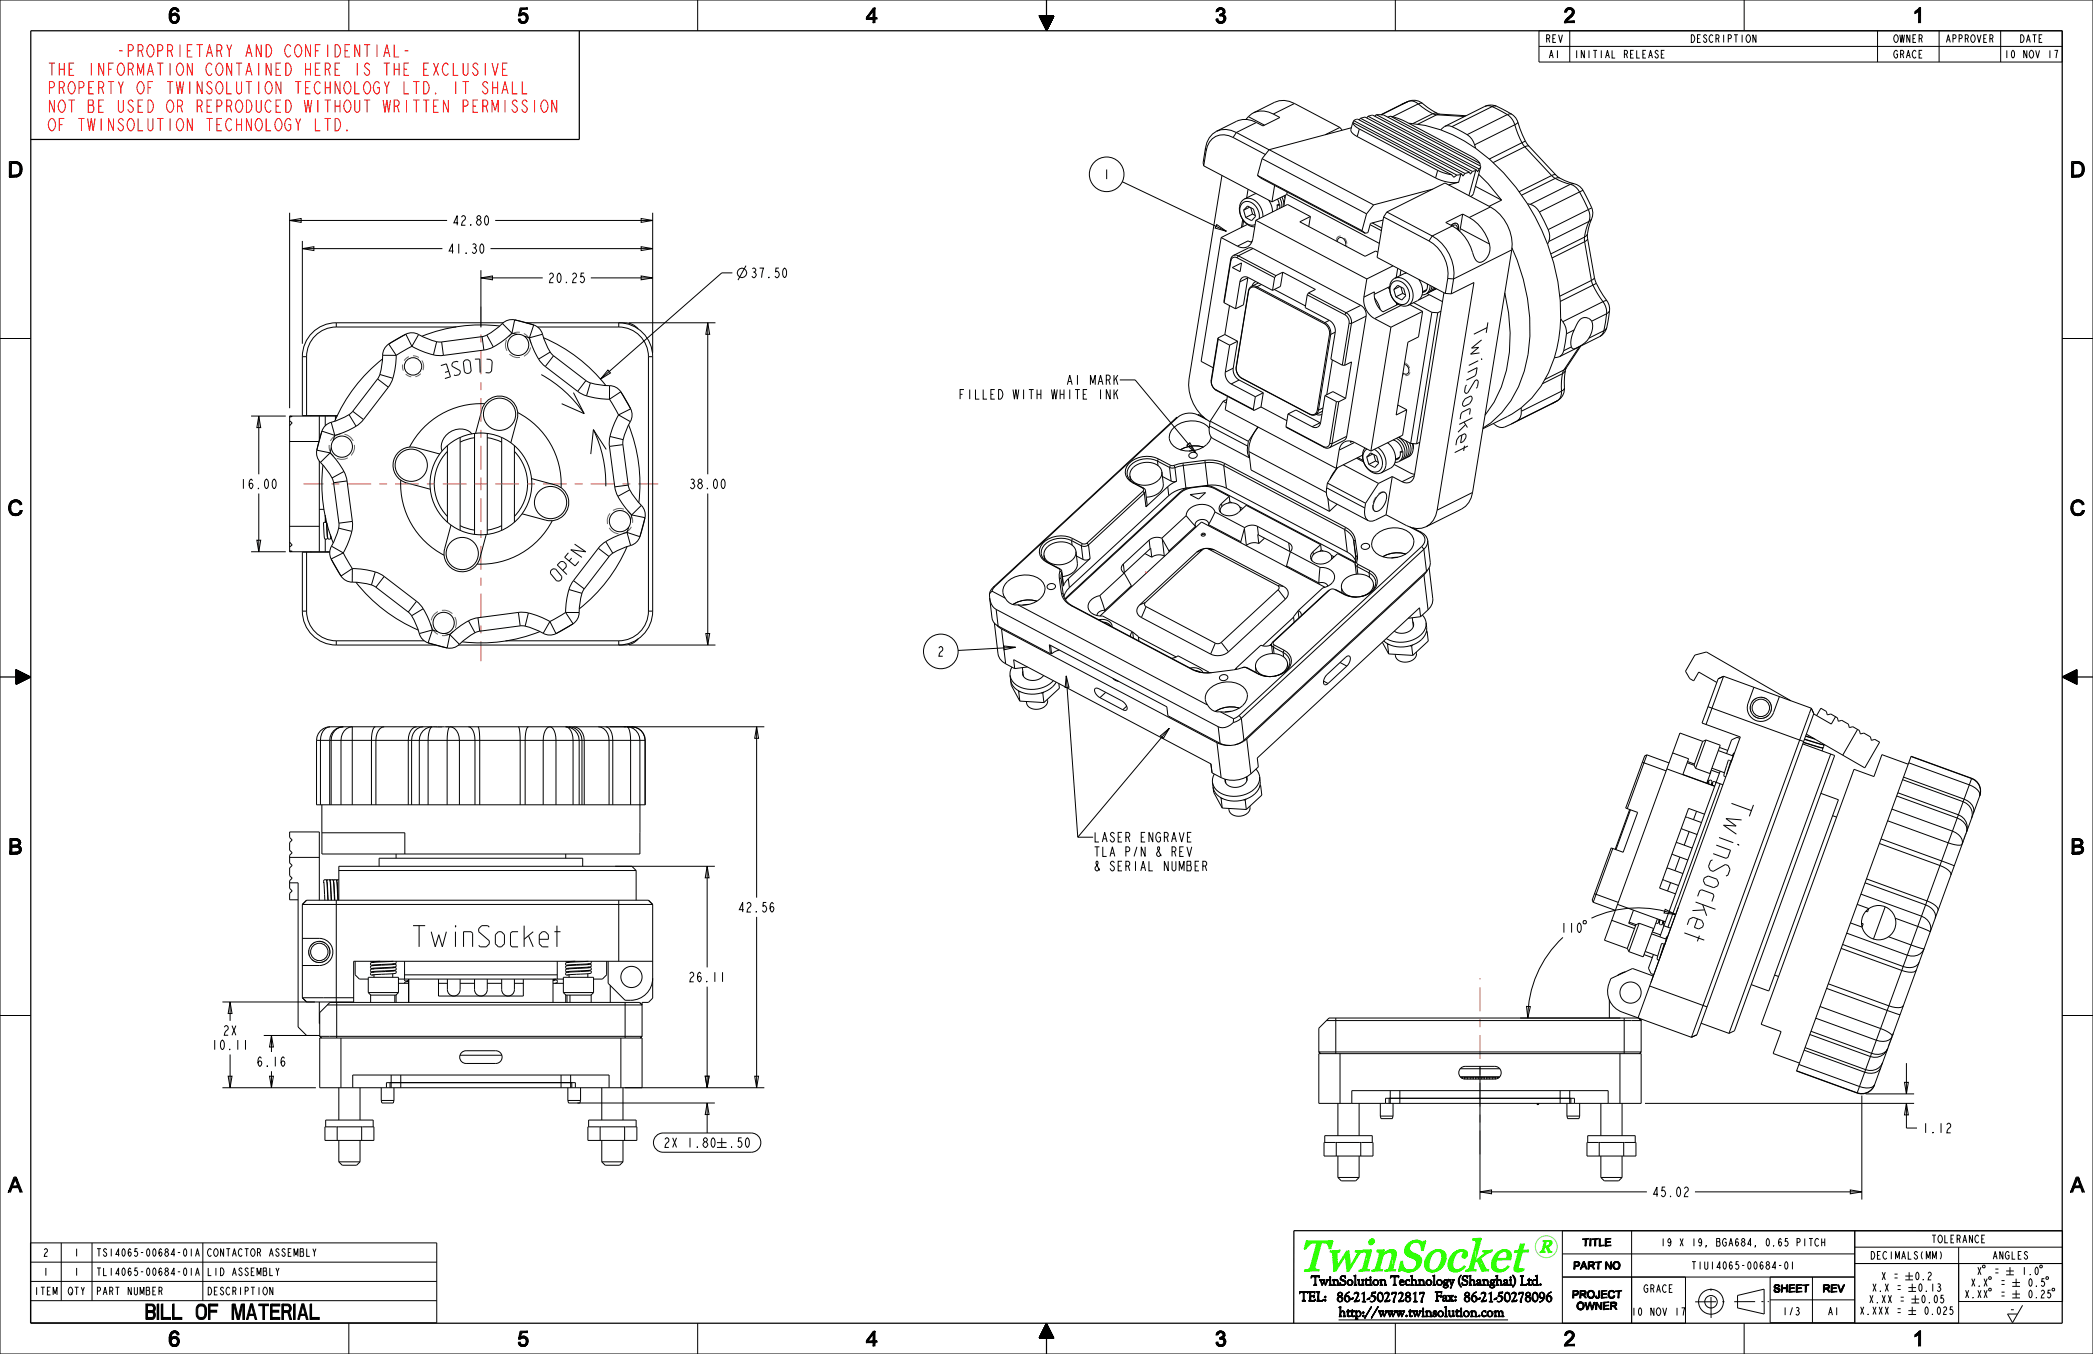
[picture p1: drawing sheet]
<svg xmlns="http://www.w3.org/2000/svg" width="864mm" height="559mm" viewBox="0 0 864 559" stroke-linecap="round" stroke-linejoin="round" font-family="sans-serif">
<defs><g id="words">
<text font-size="18.7" fill="#2fff05" x="535.5" y="524.7">TwinSocket</text>
<g font-size="8.9">
<text x="69.5" y="9.5">6</text>
<text x="213.4" y="9.5">5</text>
<text x="357.4" y="9.5">4</text>
<text x="501.3" y="9.5">3</text>
<text x="645.2" y="9.5">2</text>
<text x="789.2" y="9.5">1</text>
<text x="3.2" y="73">D</text>
<text x="854.1" y="73">D</text>
<text x="3.2" y="212.7">C</text>
<text x="854.1" y="212.7">C</text>
<text x="3.4" y="352.4">B</text>
<text x="854.3" y="352.4">B</text>
<text x="3.4" y="492.1">A</text>
<text x="854.3" y="492.1">A</text>
<text x="69.5" y="555.6">6</text>
<text x="213.4" y="555.6">5</text>
<text x="357.4" y="555.6">4</text>
<text x="501.3" y="555.6">3</text>
<text x="645.2" y="555.6">2</text>
<text x="789.2" y="555.6">1</text>
</g>
<text font-size="8.3" x="60.2" y="544.5">BILL OF MATERIAL</text>
<text font-size="7.5" fill="#7cff75" x="635" y="517">R</text>
<g font-size="6.6" fill="#f00">
<text x="47.1" y="23.5">-PROPRIETARY AND CONFIDENTIAL-</text>
<text x="19.4" y="31.1">THE INFORMATION CONTAINED HERE IS THE EXCLUSIVE</text>
<text x="19.4" y="38.7">PROPERTY OF TWINSOLUTION TECHNOLOGY LTD. IT SHALL</text>
<text x="19.4" y="46.4">NOT BE USED OR REPRODUCED WITHOUT WRITTEN PERMISSION</text>
<text x="19.4" y="54">OF TWINSOLUTION TECHNOLOGY LTD.</text>
</g>
<g font-size="5.8">
<text x="541" y="530.4">TwinSolution Technology (Shanghai) Ltd.</text>
<text x="536.2" y="536.9">TEL: 86-21-50272817 Fax: 86-21-50278096</text>
<text x="552.3" y="543.4">http://www.twinsolution.com</text>
</g>
<g font-size="5.2">
<text x="455" y="73.9">1</text>
<text x="186.5" y="93">42.80</text>
<text x="184.5" y="104.6">41.30</text>
<text x="225.9" y="116.7">20.25</text>
<text x="309.5" y="114.6">37.50</text>
<text x="439.8" y="158.8">A1 MARK</text>
<text x="395.4" y="164.7">FILLED WITH WHITE INK</text>
<text x="98.8" y="201.7">16.00</text>
<text x="284.1" y="201.7">38.00</text>
<text x="386.5" y="270.8">2</text>
<text x="451.1" y="347.5">LASER ENGRAVE</text>
<text x="451.1" y="353.5">TLA P/N</text>
<text x="476.5" y="353.5">&amp; REV</text>
<text x="451.1" y="359.4">&amp; SERIAL NUMBER</text>
<text x="304.3" y="376.4">42.56</text>
<text x="283.8" y="405.2">26.11</text>
<text x="91.8" y="427.2">2X</text>
<text x="87" y="433.2">10.11</text>
<text x="105.7" y="440.1">6.16</text>
<text x="793" y="467.5">1.12</text>
<text x="681.5" y="493.9">45.02</text>
<text x="828.8" y="542.5">-</text>
</g>
<g font-size="4.4">
<text x="652.9" y="514.3">TITLE</text>
<text x="649.1" y="523.9">PART NO</text>
<text x="731.7" y="533.3">SHEET</text>
<text x="752" y="533.3">REV</text>
<text x="648.6" y="535.8">PROJECT</text>
<text x="650.5" y="540.5">OWNER</text>
</g>
<g font-size="4.1">
<text x="637.5" y="17.5">REV</text>
<text x="697.2" y="17.5">DESCRIPTION</text>
<text x="781.1" y="17.5">OWNER</text>
<text x="802.6" y="17.5">APPROVER</text>
<text x="833.1" y="17.5">DATE</text>
<text x="638.8" y="24">A1</text>
<text x="649.3" y="24">INITIAL RELEASE</text>
<text x="781.1" y="24">GRACE</text>
<text x="826.8" y="24">10 NOV 17</text>
<text x="685" y="514.3">19 X 19, BGA684, 0.65 PITCH</text>
<text x="796.7" y="512.9">TOLERANCE</text>
<text x="17.6" y="518.5">2</text>
<text x="30.3" y="518.5">1</text>
<text x="39.6" y="518.5">TS14065-00684-01A</text>
<text x="85.3" y="518.5">CONTACTOR ASSEMBLY</text>
<text x="771.5" y="519.7">DECIMALS(MM)</text>
<text x="822" y="519.7">ANGLES</text>
<text x="17.6" y="526.5">1</text>
<text x="30.3" y="526.5">1</text>
<text x="39.6" y="526.5">TL14065-00684-01A</text>
<text x="85.3" y="526.5">LID ASSEMBLY</text>
<text x="697.7" y="523.9">TIU14065-00684-01</text>
<text x="678" y="533.4">GRACE</text>
<text x="13.8" y="534.4">ITEM</text>
<text x="27.8" y="534.4">QTY</text>
<text x="39.6" y="534.4">PART NUMBER</text>
<text x="85.3" y="534.4">DESCRIPTION</text>
<text x="770.9" y="537.7">X.XX =</text>
<text x="672.9" y="542.9">10 NOV 17</text>
<text x="735.3" y="542.8">1/3</text>
<text x="754" y="542.8">A1</text>
<text x="767.1" y="542.5">X.XXX =</text>
</g>
</g></defs>
<path d="M167 21h1.5M207.4 28.6h1.2M209.4 26h-2v5.1h2M215.5 33.7v5h2M143.1 53.6l.2 .4h-.2zM229.7 41.3v5.1l-2-5.1v5.1" fill="none" stroke="#f00" stroke-width=".41"/>
<g fill="none" stroke="#000" stroke-width=".41">
<path d="M0 0h863.6v558.8h-863.6zM143.9 0v12.7M287.9 0v12.7M428.8 6.6h.1M429 6.6l-.2 .2M429.1 6.6l-.2 .3M429.3 6.6l-.4 .4M429.4 6.6l-.4 .5M429.6 6.6l-.6 .5M429.7 6.6l-.6 .6M429.9 6.6l-.8 .7M430 6.6l-.8 .8"/>
<path d="M430.2 6.6l-1 .9M430.3 6.6l-1 1M430.4 6.6l-1.1 1.1M430.6 6.6l-1.2 1.2M430.7 6.6l-1.3 1.3M430.9 6.6l-1.4 1.4M431 6.6l-1.5 1.5M431.2 6.6l-1.6 1.6M431.3 6.6l-1.7 1.7M431.5 6.6l-1.8 1.8M431.6 6.6l-1.9 1.9 2.1-1.9M431.8 12.6v.1"/>
<path d="M431.9 6.6l-2.1 2.1M432 12.4l-.2 .3M432 6.6l-2.2 2.2M432.1 12.1l-.4 .5M432.2 6.6l-2.3 2.3M432.2 11.8l-.5 .7M432.3 6.6l-2.4 2.4M432.4 11.5l-.7 .9M432.5 6.6l-2.5 2.5M432.5 11.2l-.9 1.1M432.6 6.6l-2.6 2.6M432.7 10.9l-1.1 1.3"/>
<path d="M432.8 6.6l-2.7 2.7M432.8 10.6l-1.3 1.5M432.9 6.6l-2.8 2.8M433 10.4l-1.5 1.6M433.1 6.6l-2.9 2.9M433.2 6.6l-3 3M433.3 9.8l-1.9 2 1.7-1.7M433.4 6.6l-3.1 3.1M433.4 9.5l-2.1 2.2M433.5 6.6l-3.2 3.2M433.6 9.2l-2.3 2.4M433.7 6.6l-3.3 3.3"/>
<path d="M433.7 8.9l-2.5 2.6M433.8 6.6l-3.4 3.4M433.8 8.6l-2.6 2.8M433.9 6.6l-3.4 3.5M434 8.3l-2.9 3M434.1 6.6l-3.6 3.6 3.7-3.6M434.1 8l-3 3.2M434.3 7.7l-3.3 3.4M434.4 6.6l-3.8 3.8M434.4 7.4l-3.4 3.6M434.5 6.6l-3.8 3.9M434.6 7.1l-3.7 3.8"/>
<path d="M434.7 6.6l-4 3.9M434.7 6.9l-3.8 3.9M434.8 6.6l-4 4.1M575.7 0v12.7M635 12.7h215.9v12.9h-215.9zM635 19.2h215.9M647.7 12.7v12.9M719.7 0v12.7M774.7 12.7v12.9M800.1 12.7v12.9M825.5 12.7v12.9M560.1 49.1l43.1 22.8 .4 .8 .9-1.1"/>
<path d="M561.4 48.8l-.6 .7M561.4 48.8l1.8-.5 43.1 22.8M561.4 48.8l43.1 22.8M563.9 48.7l.6-.7 43.1 22.8-.9 1.1-.4-.8M606.3 71.1l-1.8 .5M0 139.7h12.7M850.9 139.7h12.7M6.6 276.4h.1M6.7 276.4l-.1 .1M6.8 276.5l-.2 .2M6.9 276.5l-.3 .3M7 276.6l-.4 .4"/>
<path d="M7.1 276.6l-.5 .5M7.2 276.6l-.6 .6M7.3 276.7l-.7 .7M7.4 276.7l-.8 .8M7.5 276.8l-.9 .9M7.6 276.8l-1 1M7.7 276.9l-1.1 1.1M7.8 276.9l-1.2 1.2M7.9 277l-1.3 1.3M8 277l-1.4 1.4M8.1 277.1l-1.5 1.5M8.2 277.1l-1.6 1.6"/>
<path d="M8.3 277.2l-1.7 1.6M8.4 277.2l-1.8 1.8M8.5 277.3l-1.9 1.8M8.6 277.3l-2 2M8.7 277.4l-2.1 2M8.8 277.4l-2.2 2.2M8.8 277.5l-2.2 2.2M9 277.5l-2.4 2.4M9.1 277.6l-2.5 2.4M9.1 277.6l-2.5 2.6M9.2 277.7l-2.6 2.6M9.3 277.7l-2.7 2.8"/>
<path d="M9.6 277.9l-3 3M9.7 277.9l-3.1 3.1M9.8 278l-3.2 3.2M9.9 278l-3.3 3.3M10 278.1l-3.4 3.4M10.1 278.1l-3.5 3.5M10.2 278.2l-3.6 3.6M10.3 278.2l-3.7 3.7M10.4 278.3l-3.8 3.8M10.5 278.3l-3.9 3.9M10.6 278.3l-4 4M10.7 278.4l-4.1 4"/>
<path d="M10.8 278.4l-4 4M10.9 278.5l-3.9 3.7M11 278.5l-3.7 3.6M11.1 278.6l-3.5 3.3M11.2 278.6l-3.3 3.2M11.3 278.7l-3.1 2.9M11.4 278.7l-2.9 2.8M11.5 278.8l-2.7 2.5M11.6 278.8l-2.5 2.4M11.7 278.9l-2.3 2.2M11.8 278.9l-2.1 2M11.9 279l-1.9 1.8"/>
<path d="M12 279l-1.8 1.6M12.1 279.1l-1.5 1.4M12.2 279.1l-1.4 1.2M12.3 279.2l-1.2 1M12.3 279.6l.2-.3-.5 .4M12.4 279.2l-.9 .8M12.5 279.3l-.8 .6M12.7 279.4h.1M851 279.4h-.1M851.3 279.2l-.3 .2M851.6 279l-.5 .5M851.9 278.9l-.7 .6"/>
<path d="M852.2 278.8l-.9 .8M852.5 278.6l-1.1 1M852.8 278.5l-1.3 1.2M853.1 278.3l-1.5 1.4M853.4 278.1l-1.7 1.7M853.6 278l-1.8 1.8M853.9 277.9l-2.1 2M854.3 277.7l-2.4 2.2M854.6 277.6l-2.5 2.4M854.8 277.5l-2.6 2.5M855.1 277.3l-2.9 2.8M855.4 277.1l-3.1 3"/>
<path d="M855.7 277l-3.3 3.2M855.9 276.9l-3.4 3.3M856.3 276.7l-3.7 3.6M856.6 276.6l-3.9 3.7M856.9 276.4l-4.1 4M857 276.4l-4.1 4M857 276.5l-4 4 4-3.9M857 276.8l-3.8 3.8M857 276.9l-3.7 3.7M857 277.1l-3.6 3.6M857 277.2l-3.5 3.5M857 277.4l-3.4 3.3"/>
<path d="M857 277.5l-3.3 3.3M857 277.7l-3.2 3.2M857 277.8l-3.1 3.1M857 277.9l-3 3M857 278.1l-2.9 2.9M857 278.2l-2.8 2.8M857 278.4l-2.7 2.7M857 278.5l-2.6 2.6M857 278.7l-2.5 2.5M857 278.8l-2.4 2.4M857 279l-2.3 2.3 2.3-2.2M857 279.2l-2.1 2.2"/>
<path d="M857 279.4l-2 2M857 279.6l-1.9 1.9M857 279.7l-1.8 1.8M857 279.8l-1.8 1.8M857 280l-1.6 1.6M6.6 280.6l2.8-2.8-2.8 2.9M257.4 299.9h1M758.1 296.2l.4 1.5 1.4-.4 2.8 1.6 .4 1.4 1.4-.4M857 280.1l-1.5 1.6M857 280.3l-1.4 1.4M857 280.4l-1.4 1.4M857 280.6l-1.3 1.2"/>
<path d="M857 280.7l-1.2 1.2M857 280.9l-1.1 1M857 281l-1 1M857 281.1l-.9 .9M857 281.3l-.8 .8M857 281.5l-.7 .6M857 281.6l-.6 .6M857 281.7l-.5 .5M857 281.9l-.4 .4M857 282l-.3 .3M857 282.2l-.2 .2M857 282.3l-.1 .1"/>
<path d="M857 282.4h.1M119.5 356.1l1.1 1.1-1.1 1v3.2l1.1 1-1.1 1.1M0 419.1h12.7M850.9 419.1h12.7M781.2 426.5l-.4 1M12.6 512.9h167.6v33h-167.6zM25.3 512.9v23.9M38 512.9v23.9M83.7 512.9v23.9M644.7 517.5h120.6M673.2 507.9v38.2M765.3 514.7h85.7"/>
<path d="M765.3 507.9v38.2h42.9v-31.4M12.6 536.8h167.6M12.6 528.8h167.6M12.6 520.9h167.6M644.7 527h120.6M695.5 527v19.1h-50.8v-38.2l206.3 .1v29.1h-42.8M716.9 534.6l11-2.6v10.3l-10.9-2.5zM730.4 527v18.9h34.9M730.4 536.5h34.9M747.8 527v18.9M772.8 529.8l1.3 3.2M774.1 529.8l-1.3 3.2"/>
<path d="M775.8 532.7l.2 .3zM776.6 525l1.3 3.2M777.9 525l-1.3 3.2M777.9 529.8l1.3 3.2M779.2 529.8l-1.3 3.2M781.7 527.4h1.3M781.7 525.8h1.3M783 532.2h1.2M783 530.6h1.2M786.1 526.6h3.2M786.1 528.2h3.2M787.4 531.4h3.2"/>
<path d="M787.4 533h3.2M787.7 525v3.2M788.7 536.2h3.2M788.7 537.7h3.2M789 529.8v3.2M789 539.3v3.2M790.3 534.6v3.1M790.8 525.3l.3-.3a2.15 2.15 0 0 1 0 3.2 2.25 2.25 0 0 1-.3-2.9zM792.1 530.1l.3-.3a2.15 2.15 0 0 1 0 3.2 2.25 2.25 0 0 1-.3-2.9zM793.3 534.8l.4-.2a2.15 2.15 0 0 1 0 3.1 2.25 2.25 0 0 1-.4-2.9zM793.5 528l.2 .2zM794.6 539.6l.3-.3a2.15 2.15 0 0 1 0 3.2 2.25 2.25 0 0 1-.3-2.9z"/>
<path d="M794.8 532.7l.1 .3zM795.6 525.6l.4-.6 .8 .6v.5l-1.1 1.3-.1 .8h1.2M796 537.5l.2 .2zM797.5 529.8v3.2M798.4 534.8l.3-.2a2.15 2.15 0 0 1 0 3.1 2.25 2.25 0 0 1-.3-2.9zM799.5 530.1l.4-.3 .6 .3 .1 .5-.4 .5a.86 .86 0 0 1 .6 1.2 .86 .86 0 0 1-1.3 .4l-.1-.3M799.7 539.6l.3-.3a2.15 2.15 0 0 1 0 3.2 2.25 2.25 0 0 1-.3-2.9zM799.9 531.1h.3M801.9 534.6h-.9l-.2 1.3 .3-.3a1.06 1.06 0 0 1 1 1.1 1.06 1.06 0 0 1-1 1l-.5-.5M801.9 539.9l.5-.6 .8 .6v.5l-1.1 1.3-.2 .8h1.3M805.7 539.3h-.9l-.2 1.4 .3-.3a1.06 1.06 0 0 1 1 1 1.06 1.06 0 0 1-1 1.1l-.4-.5M811 532.5l1.3 3.2"/>
<path d="M812.3 532.5l-1.3 3.2M813.6 527.7l1.2 3.2M814.1 535.4l.1 .3zM814.8 527.7l-1.2 3.2M816.1 523l1.3 3.1M816.1 532.5l1.3 3.2M816.6 530.6l.2 .3zM817.4 523l-1.3 3.1M817.4 532.5l-1.3 3.2M818.3 522.2l.8 .2-.3 .8-.8-.2zM818.7 527.7l1.2 3.2M818.7 532.5l1.2 3.2"/>
<path d="M819.9 527.7l-1.2 3.2M819.9 532.5l-1.2 3.2M820.8 526.9l.8 .3-.2 .8-.8-.3zM820.8 531.7l.8 .2-.2 .8-.8-.2zM823.3 525.3h1.3M823.3 523.7h1.3M825.9 530.1h1.2M825.9 528.5h1.2M825.9 534.9h1.2M825.9 533.3h1.2M827.8 524.5h3.1M827.8 526.1h3.1"/>
<path d="M829.3 523v3.1M830.3 529.3h3.2M830.3 530.9h3.2M830.3 534.1h3.2M830.3 535.7h3.2M831.9 527.7v3.2M831.9 532.5v3.2M834.5 538.7l-4.1 7.2-2.1-3.6M835.3 523v3.1M837.5 528l.3-.3a2.15 2.15 0 0 1 0 3.2 2.25 2.25 0 0 1-.3-2.9zM837.5 532.7l.3-.2a2.15 2.15 0 0 1 0 3.2 2.25 2.25 0 0 1-.3-3zM837.7 525.9l.1 .2z"/>
<path d="M840 523.2l.4-.2a2.15 2.15 0 0 1 0 3.1 2.25 2.25 0 0 1-.4-2.9zM840.2 530.6l.2 .3zM840.2 535.4l.2 .3zM841.9 522.2l.8 .2-.3 .8-.8-.2zM842.3 533l.4-.5 .8 .5v.5l-.8 .8-.4 1.4h1.2M843.5 527.7h-.9l-.2 1.3 .3-.2a1.06 1.06 0 0 1 1 1 1.06 1.06 0 0 1-1 1.1l-.4-.5M844.4 526.9l.8 .3-.2 .8-.8-.3zM846.1 532.5h-1l-.1 1.3 .3-.3a1.06 1.06 0 0 1 .9 1.1 1.06 1.06 0 0 1-.9 1.1l-.5-.6M847 531.7l.8 .2-.3 .8-.8-.2zM851 521.5h-85.7M143.9 546.1v12.7M287.9 546.1v12.7"/>
<path d="M430.3 552.2l3-3.1-2.9 3.1M431.8 546.1h.1M431.8 546.1v.1M431.8 546.1l-.2 .3M431.8 546.1l-.1 .1M431.9 546.2l-.4 .5M431.9 546.3l-.6 .7M432 546.4l-.8 .9M432 546.5l-1 1.1M432.1 546.6l-1.2 1.3M432.1 546.7l-1.4 1.5M432.2 546.8l-1.6 1.7"/>
<path d="M432.2 546.9l-1.7 1.9M432.3 547l-2 2.1M432.3 547.1l-2.1 2.3M432.3 547.2l-2.3 2.5M432.4 547.3l-2.5 2.6M432.4 547.4l-2.7 2.8M432.5 547.5l-2.9 3M432.5 547.6l-3.1 3.2M432.6 547.7l-3.3 3.4M432.6 547.8l-3.5 3.6M432.7 547.9l-3.7 3.8M432.7 548l-3.8 4"/>
<path d="M432.8 548.1l-4 4.1M432.8 548.2l-4 4M432.9 548.3l-3.9 3.9M432.9 548.4l-3.8 3.8M433 548.5l-3.8 3.7M433 548.6l-3.6 3.6M433.1 548.7l-3.6 3.5M433.1 548.8l-3.4 3.4M433.2 548.9l-3.4 3.3M433.2 548.9l-3.2 3.3M433.3 549l-3.2 3.2M433.4 549.3l-2.8 2.9"/>
<path d="M433.5 549.4l-2.8 2.8M433.5 549.5l-2.7 2.7M433.6 549.6l-2.6 2.6M433.6 549.7l-2.5 2.5M433.7 549.8l-2.4 2.4M433.7 549.9l-2.3 2.3M433.8 550l-2.2 2.2M433.8 550.1l-2.1 2.1M433.9 550.2l-2 2M433.9 550.3l-1.9 1.9M434 550.4l-1.8 1.8M434 550.5l-1.7 1.7"/>
<path d="M434 550.6l-1.5 1.6M434.1 550.7l-1.5 1.5M434.2 550.8l-1.4 1.4M434.2 550.9l-1.3 1.3M434.2 551l-1.2 1.2M434.3 551.1l-1.1 1.1M434.3 551.2l-1 1M434.4 551.3l-.9 .9M434.4 551.4l-.8 .8M434.5 551.5l-.7 .7M434.5 551.6l-.6 .6M434.6 551.7l-.5 .5"/>
<path d="M434.6 551.8l-.4 .4M434.7 551.9l-.3 .3M434.7 552l-.2 .2M434.8 552.1l-.2 .1M434.8 552.2h.1M552.3 544.7h69.9M575.7 546.1v12.7M719.7 546.1v12.7M787.4 540.9h3.2M787.4 542.5h3.2M797.3 542.2l.2 .3z"/>
<circle cx="706" cy="537.2" r="5.1"/>
<circle cx="706" cy="537.2" r="2.58"/>
</g>
<path d="M12.7 12.7h838.2v533.4h-838.2zM239 12.8v44.8h-226.3M428.8 6.6h6l-3 6.1zM431.8 0v6.5M0 279.4h6.5M6.6 276.4l6.1 3-6.1 3zM850.9 279.4l6.1-3v6zM857.1 279.4h6.5M850.9 507.9h-317l-.1 38.2M428.8 552.2l3-6.1 3 6.1M431.8 552.3v6.5" fill="none" stroke="#000" stroke-width=".51"/>
<path d="M434.8 552.2h-6" fill="none" stroke="#000" stroke-width=".51" stroke-dasharray="8.6 2.6 .9 1.7 .9 2.6" stroke-linecap="butt"/>
<path d="M699.4 537.3l12.5-.1M715.6 537.2h14.2M706 543.9v-13.4" fill="none" stroke="#000" stroke-width=".41" stroke-dasharray="8.6 2.6 .9 1.7 .9 2.6" stroke-linecap="butt"/>
<g fill="none" stroke="#666" stroke-width=".41" stroke-dasharray="2.6 1.7" stroke-linecap="butt">
<path d="M551.4 99.5v-.5M551.4 99a1.89 1.89 0 0 1 1.8-1.6 1.89 1.89 0 0 1 1.9 1.3l.5 1 .1 1.5M601.1 92.2h-1.1l-1.3 .8M601.2 92.3l-.1-.1M601.4 92.5l-.2-.2M601.6 92.8l-.2-.3M601.7 95l.1-.3M601.8 93.1l-.2-.3M601.8 94.7v-.2M601.8 94.5l.1-.5M601.8 93.5v-.4M601.9 94l-.1-.5"/>
<path d="M555.7 101.2l-.1 .5M218.1 139.3l-1.3-1.3-1.6-.7-1.9-.2-1.7 .5M218.1 139.3a5.3 5.3 0 0 1 0 6M174.8 151.2a4.4 4.4 0 0 0-6.3-3.9 4.4 4.4 0 0 0-.7 7.4 4.4 4.4 0 0 0 6.9-2.7l.1-.8M208.6 142.8a5.2 5.2 0 0 1 3-5.2M212.4 147.4a5.2 5.2 0 0 1-3.8-4.6M218.1 145.3a5.3 5.3 0 0 1-5.7 2.1M579.2 154.8l-.4-.3M579.5 149.8l.5 .2M580 150a3 3 0 0 1 .9 4.9l-1.7-.1M138 180.1l-1.2 1.2-.8 1.6-.2 1.9 .5 1.7M138 180.1a5.3 5.3 0 0 1 6.1-.1"/>
<path d="M141.5 189.6a5.2 5.2 0 0 1-5.2-3.1M144.1 180a5.2 5.2 0 0 1 2 5.7M146.1 185.7a5.2 5.2 0 0 1-4.6 3.9M250.7 213.7a5.2 5.2 0 0 0 2.1 5.7M252.8 219.4a5.2 5.2 0 0 0 6 0M255.4 209.9a5.2 5.2 0 0 0-4.7 3.8M258.8 219.4l1.3-1.4 .8-1.5 .1-1.9-.4-1.7M260.6 212.9a5.2 5.2 0 0 0-5.2-3M566.4 208.3v1.6l.6 .9M571.1 203.1a3.9 3.9 0 0 0-3.9 2.9l-.8 2.3M178.7 254.1a5.3 5.3 0 0 1 5.7-2.1M184.4 252a5.3 5.3 0 0 1 3.9 4.6"/>
<path d="M188.3 256.6a5.3 5.3 0 0 1-3.1 5.3M178.8 260.1l1.2 1.2 1.7 .8 1.8 .2 1.7-.4M178.8 260.1a5.3 5.3 0 0 1-.1-6M178.8 299.9l.7 .1M179.5 300h.4M179.9 300h4.1M184 300l1.2-.1M258.8 299.9l1.3 .1M260.7 299.9h-.1M260.7 300v-.1M730.9 292.1a4.4 4.4 0 0 0-6.3-3.9 4.4 4.4 0 0 0-.7 7.4 4.4 4.4 0 0 0 6.9-2.7l.1-.8M260.1 300h.3"/>
<path d="M260.4 300h.6h-.3M810.2 346.5l-.5 1.7M811.2 343.9l-1 2.6M811.3 343.8l-.1 .1M811.3 343.7v.1M136.1 392.9a4.4 4.4 0 0 0-6.3-3.9 4.4 4.4 0 0 0-.7 7.4 4.4 4.4 0 0 0 7-2.7v-.8M779 432.4v.1M780 429.7l-1 2.7M780.1 429.3l-.1 .4M780.6 428l-.5 1.3"/>
</g>
<!-- layer: 02___PRT_ALL_AXES -->
<g fill="none" stroke="#000" stroke-width=".41">
<path d="M551.9 99.8a1.53 1.53 0 0 1 1.2-1.8 1.53 1.53 0 0 1 1.8 1.2l.4 1.3-.2 1M579.5 150.3a2.31 2.31 0 0 1 1.7 1.8 2.31 2.31 0 0 1-.9 2.3l-1.4-.5M195.8 178.9v41.6M201.1 178.9v41.6M498.9 176.7a10.6 10.6 0 0 0-15.5 .9 4.9 4.9 0 0 0 2.2 7.5 11.1 11.1 0 0 0 13.4-2.8l.7-2M184.6 186.3a19.2 19.2 0 0 0 0 26.8M184.6 183.9v31.6M189.9 180.5v38.3M195.8 180.6l-3 .7-2.9 1.2M201.1 180.6l3 .7 2.9 1.2M207 180.6v38.2M212.3 186.3a19.2 19.2 0 0 1 0 26.8"/>
<path d="M212.3 184v31.5M496.5 184.5a11.7 11.7 0 0 0-9.5 1.1M189.9 216.9l2.9 1.2 3 .7M207 216.9l-2.9 1.2-3 .7M415.7 240a11.1 11.1 0 0 1 13.7-.7 4.9 4.9 0 0 1-.2 7.8M495.8 220.3a.74 .74 0 0 1 1.1-.3 .74 .74 0 0 1 0 1.2 .71 .71 0 0 1-.9 0 .71 .71 0 0 1-.2-.9zM497.3 220.8l-.8-.3-.8 .5M567.9 220.5a11.1 11.1 0 0 1 13.7-.7 4.9 4.9 0 0 1-.2 7.8 11.1 11.1 0 0 1-13.6 .7 4.9 4.9 0 0 1 .1-7.8zM580 228.7a11.7 11.7 0 0 0-9.5 1.1M427.8 248.1a11.5 11.5 0 0 0-9.8 1.4M499.3 284.1a11.1 11.1 0 0 1 13.6-.7 4.9 4.9 0 0 1-.2 7.8M511.3 292.2a11.5 11.5 0 0 0-9.8 1.4"/>
<path d="M695.4 337.2l6.7 2.3M687.8 358.3l6.6 2.2M689.9 352.4l6.5 2.5M691.6 347.7l6.6 2.3M693.1 353.7l-2 5.6M693.7 341.9l6.6 2.5M697 343.2l-2.1 5.6M686.1 362.9l6.5 2.6M771.1 375l-.5 1.3-.7-.2M768.1 381l.7 .3-.5 1.3M184.6 404.1v4.3a2.63 2.63 0 0 0 2.6 2.7 2.63 2.63 0 0 0 2.7-2.7v-4.3M189.9 405.8h5.9"/>
<path d="M195.8 404.1v4.3a2.63 2.63 0 0 0 2.6 2.7 2.63 2.63 0 0 0 2.7-2.7v-4.3M201.1 405.8h5.9M207 404.1v4.3a2.63 2.63 0 0 0 2.6 2.7 2.63 2.63 0 0 0 2.7-2.7v-4.3M603 444.8h.4M603.4 444.8v.2M603.4 444.5v.3M604.3 444.8l.2 .5M604.3 444.5v.3M604.3 444.8h1.4M605.7 444.8l-.2 .6M605.7 444.5v.3M606.5 444.8l.3 .6"/>
<path d="M606.5 444.5v.3M606.5 444.8h1.4M607.9 444.8l-.2 .6M607.9 444.5v.3M608.8 444.8l.2 .6M608.8 444.5v.3M608.8 444.8h1.4M610.2 444.8l-.2 .6M610.2 444.5v.3M611.1 444.8l.2 .6M611.1 444.5v.3M611.1 444.8h1.4"/>
<path d="M612.5 444.8l-.2 .6M612.5 444.5v.3M613.4 444.8l.2 .6M613.4 444.5v.3M613.4 444.8h1.4M614.8 444.8l-.2 .6M614.8 444.5v.3M615.6 444.8l.3 .6M615.6 444.5v.3M615.6 444.8h1.4M617 444.8l-.2 .5M617 444.5v.3"/>
<path d="M617.9 444.8l.1 .2M617.9 444.5v.3M617.9 444.8h.4"/>
</g>
<!-- layer: 3_ALL_AXES -->
<g fill="none" stroke="#000" stroke-width=".41">
<path d="M578.3 43.1l-8.6 4.3M518.4 79.9l-4.9 2.2M523.4 82.6l1.3 2.5 .3 2.4M565.5 92.2l-1.1 3.8M599.2 93.2a1.26 1.26 0 0 1 1.7-.2l.4 1.6M599.2 93.2h.1M580.3 112.6l-4.9 2.3M585.4 115.3a6.2 6.2 0 0 1-.3 8.7l-4.1 2M588.6 119.6l-1.6 .8M211.2 137.5l2.2 .5M216.3 138.8l2.2 .6M649.5 136.2l-1 2.6a7.3 7.3 0 0 0-.1 4.4"/>
<path d="M649.5 136.2l-3.2 1.6M655.6 139.5a10.8 10.8 0 0 1-6.7 4.5l-.5-.8M656.7 132.6a3.4 3.4 0 0 0-3.5-1.5 3.4 3.4 0 0 0-2.6 2.7l-1.1 2.4M656.7 132.6a7.9 7.9 0 0 1-1.1 6.9M661.8 136.5l-6.2 3M662.9 129.5l-6.2 3.1M648.4 143.2l-3.2 1.5M128.3 171.5v.2M135.3 171.5v.2M138.1 179.7l-.6 2.1M194.7 179a7.5 7.5 0 0 0-12.1 2.9 5.3 5.3 0 0 0-.2 4.2M196.2 178.8l2.7-9.8a7.5 7.5 0 0 1 9.2-5.3 7.5 7.5 0 0 1 5.3 9.2l-2.6 9.8"/>
<path d="M200 166.6a33.1 33.1 0 0 0-31 17.9M213.6 170.3a33.1 33.1 0 0 1 17.9 31M640.1 166.8l-16.6 8.2M136.7 184.7l-.5 2.2M165.3 198.2a33.1 33.1 0 0 0 17.9 30.9M181.4 187.4l-9.8-2.7a7.5 7.5 0 0 0-9.2 5.4 7.5 7.5 0 0 0 5.3 9.2l9.8 2.6M219.3 197.5l9.8 2.6a7.5 7.5 0 0 1 5.3 9.3 7.5 7.5 0 0 1-9.2 5.3l-9.8-2.6M466.2 196.3l.2 2M479.4 194.8a6.4 6.4 0 0 0-8.5-3.7 5.4 5.4 0 0 0-4.7 5.2M479.4 194.8a6.1 6.1 0 0 1-6.7 5.5 5.7 5.7 0 0 1-6.5-4M479.4 194.8l.6 4.9a6.1 6.1 0 0 1-6.7 5.5h-.3M493.2 185.8l-2.6 .3"/>
<path d="M496.5 184.5a11.7 11.7 0 0 0-9.5 1.1M572.5 182.7a7.2 7.2 0 0 1 2.1 9.9l-4.8 2.6M577.5 188.7l-1.7 .8M186.1 216.7l-2.6 9.8a7.5 7.5 0 0 0 5.3 9.2 7.5 7.5 0 0 0 9.2-5.3l2.6-9.8M227.9 214.9a33.1 33.1 0 0 1-31 17.9M259.4 217.6l-.7 2.1M260.6 212.5l-.4 2.2M503.5 211l.1 .4M503.5 211v.3M511.8 210a4.4 4.4 0 0 0-7-1.6l-1 1.2-.3 1.4M511.8 210l-.1 .8M511.8 210l.1 .7"/>
<path d="M518.8 217.2l13 6.8M128.3 227.7v.2M135.3 227.7v.2M430.8 229.1l.2 2M444 227.6a6.4 6.4 0 0 0-8.5-3.7 5.4 5.4 0 0 0-4.7 5.2M444 227.6a6.1 6.1 0 0 1-6.7 5.5 5.7 5.7 0 0 1-6.5-4M444 227.6l.5 4.9a5.9 5.9 0 0 1-6.1 5.4M474.1 222.9l-10.6 9.9M480.4 229.5h.1M514.3 225.1l-.1 .1M541.2 230.9l.1 .5M541.2 230.9v.3"/>
<path d="M549.5 229.9a4.4 4.4 0 0 0-6.9-1.5l-1.1 1.1-.3 1.4M549.5 229.9l-.1 .9M549.5 229.9l.1 .7M576.7 230l-2.6 .3M580 228.7a11.7 11.7 0 0 0-9.5 1.1M178.4 260l2.1 .7M424.4 249.4l-2.5 .3M427.8 248.1a11.5 11.5 0 0 0-9.8 1.4M455.2 256.7l1.7 .4 1.5 1.3M553.5 242.4a5.6 5.6 0 0 0 6.3 4M553.5 242.4l.3 2.3M566.7 240.9l.2 1.9"/>
<path d="M566.7 240.9a6.4 6.4 0 0 0-8.5-3.7 5.4 5.4 0 0 0-4.7 5.2M566.7 240.9a5.5 5.5 0 0 1-5.2 5.3M582.7 255l.5 3.6M582.9 256.6a3.1 3.1 0 0 1-2.5 4.4 5.7 5.7 0 0 1-5.1-.5M583.1 258.5l.1 .1M586.2 254.5l-5.2 .7M586.9 253.8l1.1 1.6 .4 1.5M588.4 256.9a7.9 7.9 0 0 1-6.7 7.6 12.3 12.3 0 0 1-9.7-1M588.4 256.9a7.4 7.4 0 0 1-5.2 9.2 12 12 0 0 1-12.3-1.6M183.4 261.4l2.2 .5M416.8 278.7a7.5 7.5 0 0 0 7.4 7.7 11.7 11.7 0 0 0 11.6-4.9M416.8 278.7a8 8 0 0 0 8.6 5.8 12.1 12.1 0 0 0 9.2-3.6"/>
<path d="M417.5 275.3l-.7 2v1.4M421.9 275.5l.3 3.5M422 277a3 3 0 0 0 3.2 3.8 5.7 5.7 0 0 0 5.4-2M423.9 275.3l-5.2 .6M493 276.7l2.2 .7M518 275.3l.3 2.2M531.2 273.7a6.4 6.4 0 0 0-8.4-3.6 5.2 5.2 0 0 0-4.6 5.7 5.9 5.9 0 0 0 6.1 3.4M531.2 273.7a5.5 5.5 0 0 1-5.2 5.3M531.2 273.7l.3 2M575.7 270l.1 .7M584.4 269.1l.1 .5M700.9 277.4l-2.1 3.6"/>
<path d="M178.4 299.9h7.2M258.7 299.9h1.5M260.2 299.9h.4M260.2 299.9h.1M423.5 289.5l.1 .6M432.2 288.6l.1 .5M507.9 293.6l-2.5 .3M511.3 292.2a11.5 11.5 0 0 0-9.8 1.4M499.6 315.2l.5 3.8M501 319.4l-.7 2v1.4M518.2 317.4l1.1 1.6 .4 1.5M703.9 305.4l5.9 2.1-4.3 11.7-5.9-2.1"/>
<path d="M706.3 317l5.2 1.9M709 309.8l6.1 2.2M712.5 319.3h.1M788.6 312.1l24.9 9.1M505.6 321.6l.2 1.6M505.8 323.1v.1M507 333.6l.1 .7M514.3 320.6l.2 1.5M514.4 320.6a3.5 3.5 0 0 1-3.4 4.2 4.1 4.1 0 0 1-5.6-2.9v-.3M515.7 332.7l.1 .5M519.7 320.5a7.4 7.4 0 0 1-5.2 9.1 11.5 11.5 0 0 1-13-2.4 7.6 7.6 0 0 1-1.2-4.4M519.7 320.5a7.9 7.9 0 0 1-6.7 7.6 11.1 11.1 0 0 1-11.8-2.9l-.9-2.4"/>
<path d="M751.3 327.4l7.3 2.7-28.8 78.9-7.2-2.6M156.4 357.5v-3.3h84v3.3M262.5 359.3v12.2M811.4 343.5l-1.8 4.9M766.3 373.2l4.8 1.8M777.9 374.2l-4.9 13.4M782 379l9.3 3.3M154.3 396.9v.2M154.3 398.2v.3M154.3 399.6v.2M162 396.7h.1M162 397.8v.3"/>
<path d="M162 399.2v.2M234.8 396.9v.2M234.8 398.2v.3M234.8 399.6v.2M242.5 396.7h.1M242.5 397.8v.3M242.5 399.2v.2M676.3 381l6 2.2-4.3 11.7-5.9-2.2M678.8 392.7l5.2 1.9M681.5 385.4l6 2.2M685 394.9h.1M763.5 380.9l4.8 1.7"/>
<path d="M779.2 386.6l9.3 3.4M151.9 409.6v-6.3h12.5v6.3M154.3 400.9v.3M154.3 402.3v1M162 400.5v.3M162 401.9v1.4M232.4 409.6v-6.3h12.5v6.3M234.8 400.9v.3M234.8 402.3v1M242.5 400.5v.3M242.5 401.9v1.4M131.8 422.4h.1"/>
<path d="M701.9 422.3l11.5 4.2M780.7 427.7l-1.8 5M139.8 448.9v13.4M145.5 448.9h13.9v-2.1h78v2.1h13.9M148.6 448.9v13.4M157.3 448.9v5.3M161.4 443.7v3.1M162.6 448.9v5.3M165.4 443.7v3.1M231.5 443.7v3.1M234.3 448.9v5.3M235.5 443.7v3.1"/>
<path d="M239.6 448.9v5.3M248.3 448.9v13.4M257.1 448.9v13.4M552 455.4v13.3M557.8 455.4h13.9v-2.1h77.9v2.1h14M560.8 455.4v13.3M569.5 455.4v5.2M573.6 450.1v3.2M574.8 455.4v5.2M577.6 450.1v3.2M643.7 450.1v3.2M646.5 455.4v5.2"/>
<path d="M647.7 450.1v3.2M651.8 455.4v5.2M660.5 455.4v13.3M669.3 455.4v13.3M741.3 442l25 9.1M138.8 465.1h-4.4v-2.8h19.6v2.8M139.8 470.7v8.8M139.8 465.1h8.8M148.6 470.7v8.8M149.6 465.1h4.3M247.3 465.1h-4.4v-2.8h19.6v2.8M248.3 470.7v8.8"/>
<path d="M248.3 465.1h8.8M257.1 470.7v8.8M258.1 465.1h4.3M551 471.5h-4.4v-2.8h19.6v2.8h-4.4M552 477.1v8.8M552 471.5h8.8M560.8 477.1v8.8M659.5 471.5h-4.3l-.1-2.8h19.6v2.8M660.5 477.1v8.8M660.5 471.5h8.8M669.3 477.1v8.8M670.3 471.5h4.4"/>
<circle cx="170.4" cy="151.2" r="3.6"/>
<circle cx="213.8" cy="142.3" r="4.4"/>
<circle cx="206.1" cy="171" r="6.7"/>
<circle cx="141.1" cy="184.3" r="4.4"/>
<circle cx="169.7" cy="192" r="6.7"/>
<circle cx="198.4" cy="199.7" r="21"/>
<circle cx="227.2" cy="207.4" r="6.7"/>
<circle cx="255.8" cy="215.1" r="4.4"/>
<circle cx="190.7" cy="228.4" r="6.7"/>
<circle cx="183.1" cy="257.1" r="4.4"/>
<circle cx="726.5" cy="292.1" r="3.6"/>
<circle cx="131.8" cy="392.9" r="3.6"/>
<circle cx="775.2" cy="380.8" r="7.1"/>
</g>
<path d="M610.7 403.6v76" fill="none" stroke="#aa7638" stroke-width=".41" stroke-dasharray="3.3 3.3 9.8 3.3" stroke-dashoffset="2.7" stroke-linecap="butt"/>
<path d="M198.4 199.7h-73.2M198.4 199.7h73.2M198.4 199.7v73.2M198.4 199.7v-73.2" fill="none" stroke="#aa7638" stroke-width=".41" stroke-dasharray="3.3 3.3 9.8 3.3" stroke-dashoffset=".7" stroke-linecap="butt"/>
<!-- layer: 6_ALL_SURFS -->
<path d="M518.9 72.4l43.1 22.8M520.2 73.5l43.1 22.8M520.8 65.5l43.1 22.8M523.7 61.8l43.1 22.8" fill="none" stroke="#000" stroke-width=".41"/>
<!-- layer: 71_GEOM_FEATURES -->
<g fill="none" stroke="#000" stroke-width=".41">
<path d="M501.9 54.2a8.9 8.9 0 0 0-4.5 6.8M501.9 54.2a8.9 8.9 0 0 1 8.2 .5M508.8 56.7a7.2 7.2 0 0 0-11.1 5.6M508.8 56.7l13.3 7.1M510.1 54.7l-1.3 2M510.1 54.7l13.5 7.1M515.1 48.1l-1 1.2M515.1 48.1l6.6 3.6M517.2 46.6l-2.1 1.5M517.2 46.6a8.6 8.6 0 0 1 8.2 .5M518.4 50.5a9 9 0 0 0-8.2-.5l-8.3 4.2M518.4 50.5l-8.3 4.2"/>
<path d="M525.4 47.1l2.7 1.4-7 3.5-2.7-1.5M534.1 42.7a8.9 8.9 0 0 0-8.2-.5l-8.7 4.4M534.1 42.7l-8.7 4.4M534.1 42.7l18.7 9.9M552.8 52.6l-6 3M552.8 52.6l.9 1.2M557.6 52.7l-33.9 9.1-2.9 3.7-1.9 6.9 1.3 1.1M558.2 50.6l-.8 2.9a3.4 3.4 0 0 0 2.6 2.9M558.2 50.6l.5 1 2.2 1.6M558.2 50.6l40.8 21.5M558.6 49.8l-.4 .8M558.6 49.8l42.5 22.5"/>
<path d="M560 56.4l32.3 17.1M560.1 49.1l-1.5 .7M560.9 53.2l-.9 3.2M560.9 53.2l32.3 17.1M564.5 48l1.8-.5 43.1 22.7M567.9 47.3l-.7 .7M567.9 47.3l3 .2 40.1 21.1v.3M567.9 47.3l42.4 22.5M573.7 47.9l-1.1 .4M573.7 47.9l3.4 1 3 1.3 26.9 14.3a9.2 9.2 0 0 1 3.7 3M573.7 47.9l37 19.6M578.3 43.1l3-1.3z"/>
<path d="M581.3 41.8a5.6 5.6 0 0 1 5.7 .9M581.3 41.8h.1M581.3 50.9l6.8 .9 6.4 1.8M585.2 42.9l3 2.3 3 1.7M585.2 42.9a4.2 4.2 0 0 0-4.1-1l-11.1 5.5M585.2 42.9l-10.6 5.3M587 42.7l-1-.1-.8 .3M587 42.7l6 4.1M591.2 46.9l1.6 .5M591.2 46.9l-8.3 4.2M592.8 47.4l-7.9 3.9M592.8 47.4l11.5 .7"/>
<path d="M593 46.8l1.1 .3M593 46.8l-.9-.2-.9 .3M594.1 47.1l-1.3 .3M594.1 47.1l10.8 .7M594.5 53.6l4.8 2 4.9 2.6 4.7 3M596.1 52.2l-1.6 1.4M596.1 52.2l1.9-.3 1.1 .4M599.1 52.3l6.3 3.3M605.4 55.6a7.3 7.3 0 0 1 3 4.2M608.4 59.8l.5 1.4M612.7 43.9a3.4 3.4 0 0 1 3 .1M612.7 43.9l-16.6 8.3"/>
<path d="M615.7 44l6.2 3.3M615.7 44l-16.6 8.3M617.5 43.8l-1.8 .2M617.5 43.8l6.3 3.4M617.5 43.8a5.6 5.6 0 0 0-4.8 .1M621.9 47.3a7.2 7.2 0 0 1 3.1 4.2M621.9 47.3l-16.5 8.3M623.8 47.2l-1-.2-.9 .3M623.8 47.2a5.6 5.6 0 0 1 2.5 3.2M623.8 47.2h.1M625 51.5l3 7.4M625 51.5l-16.6 8.3"/>
<path d="M626.3 50.4l-1.3 1.1M626.3 50.4l3.1 7.8M628 58.9l1.1 1.7M628 58.9l-13.5 6.7M629.4 58.2l-1.4 .7M629.4 58.2l1.5 2.1M496.7 68.4l28.1 14.9M497.4 61l-1 6.2 .3 1.2M497.4 61l.3 1.3M497.7 62.3l-1 6.1M504.2 72.4l-13.6 84a18.1 18.1 0 0 0 8.7 17.7M515 78.1l-.6 3.6"/>
<path d="M525.9 76.5l-1.1 6.8M531.1 79.2l-.2 1.1M591.1 78.1l-24.3 6.5-2.9 3.7-1.9 6.9 1.3 1.1 1.1-.3M592.3 73.5a15.7 15.7 0 0 0 9.6 1.7M593.2 70.3l3.3 1.3 2.5 .5M593.2 70.3l-.9 3.2M599 72.1l.8 1.1 1.3-.9M601.9 75.2l-4.2 1.1M602.7 72.1l-1.6 .2M602.7 72.1l-.8 3.1M603.2 71.9l-.5 .2M608.8 76.9l10.8 5.7"/>
<path d="M608.9 61.2a81.4 81.4 0 0 1 21.3 22.8M608.9 70.4l-2.8 10.3M608.9 70.4l-1.3 .4M609.4 70.2l-.5 .2M610.1 71.9l3.9 3.9 5.6 6.8M610.3 69.8l-.7 1.2-.2-.8M610.7 67.5v1M611 68.9l-.7 .9M611 68.9l-3.1 11.1-1.1 1.1M629.1 60.6l-13 6.5M629.1 60.6l11.1 11.8M630.9 60.3h-.9l-.9 .3"/>
<path d="M630.9 60.3l11 11.9M640.2 72.4l1.5 1.2M640.2 72.4l-13.4 6.7M641.7 73.6l3 1.5 3.3 1M641.7 73.6l-13.9 7M641.9 72.2l-.9-.1-.8 .3M641.9 72.2l1.7 1.3M643.6 73.5l5.9 2.3M643.6 73.5l-1-.2-.9 .3M648 76.1a6 6 0 0 1 3.7 3.1M648 76.1l-16.6 8.2M649.5 75.8a5.6 5.6 0 0 1 3.7 2.8"/>
<path d="M649.5 75.8l-1.5 .3M649.5 75.8h.1M651.7 79.2l3.7 7.3M651.7 79.2l-16.5 8.3M653.2 78.6l-1.5 .6M653.2 78.6l3.5 7.1M503.9 98l-8.3 51.1 5 2.7M503.9 98l6.7 3.6M512.8 90.6l-.6 3.3M513.1 91.1l-.4 2.5M513.1 86.7l1.7-1.7 2.4 1.3 .9 3-1.7 1.8-2.4-1.3M513.1 86.7l.9 3.1"/>
<path d="M514.7 92.6l-10.8 5.4M515.6 85.5l-2.5 1.2M516.1 85.7l.7 2.7M516.5 100l-1.5-.6-4.4 2.2M516.7 99.5l-.7 .4M516.8 88.4l-2.8 1.4M516.8 88.4l1.1 .5M518.2 90.9l-1.2 7.5a4.1 4.1 0 0 1-6.4 3.2M518.2 90.9l45.8 24.2M519.6 90.2a6.2 6.2 0 0 0-5.4-7.1 4 4 0 0 0-2.1 6.2 4.7 4.7 0 0 0 5.8 3.4M521.1 89.4a7.3 7.3 0 0 0-6.5-7.6 4.1 4.1 0 0 0-3.2 5.4 7.1 7.1 0 0 0 6.3 6.4M527 84.6l-.2 2"/>
<path d="M527.1 82.2l.7 2.2M527.8 84.4l-.8 .2M527.8 84.4l.2 .1M528 84.5l-1 .1M528 84.5v1.5M528.1 81.7l.7 1.8 .1 2.1M528.9 81.3l.7 1.8 .2 1.4M529.7 80.9l.5 1M530.4 80.5l-.7 4.7M530.9 80.3l-6.1 3M530.9 80.3l38.2 20.1M540.7 89.4l-9.4-5-13.1 6.5"/>
<path d="M540.7 89.4l-4.4 2.1 27 14.3 4.3-2.2 .9 .5M540.7 89.4l-.7 4.1M565.3 92.7l4.7 2.5M566.2 92l4 2.1M570.7 90.8l-5.2 1.4M570.9 89.5l-2.7 16.7 28.2 14.9M570.9 89.5l18.7 9.9M572.2 87.5l-1.3 2M572.2 87.5l18.8 9.9M589.6 99.4a15.9 15.9 0 0 1 7.7 15.5M591 97.4a18.1 18.1 0 0 1 8.8 17.7M591 97.4l-1.4 2"/>
<path d="M598.7 93a1.63 1.63 0 0 1 1.6-.9 1.63 1.63 0 0 1 1.5 1l-.1 1.9M599.2 93.3a18.6 18.6 0 0 1 8.8 12.3 2.93 2.93 0 0 0 3.3 2.6 6.3 6.3 0 0 0 3.3-7.5M599.2 93.3l-8.2 4.1M602.6 94.4l-.3 1.1M602.6 94.4l12 6.3M603.5 88.3l-7 3.5 2.7 1.5M603.5 88.3l-.9 6.1M603.5 88.3l2.7 1.5M606.2 89.8a18 18 0 0 1 8.4 10.9M614.9 85.4a18.1 18.1 0 0 1 8.9 17.7M614.9 85.4l-18.7-9.9-24 12M614.9 85.4l-8.7 4.4"/>
<path d="M619.6 82.6l-5.2 2.6M630.2 84l1.2 .3M630.2 84l3.2 5.4 2.8 5.6 2.4 5.8M631.4 84.3a6.2 6.2 0 0 1 3.8 3.2M635.2 87.5l3.6 7.3M638.8 94.8a6.2 6.2 0 0 1 .2 4.9M639 99.7l-.4 1.1M653.8 97.9v1.9M653.8 97.9l-13.9 6.9M653.8 99.8l-13.4 6.7M653.8 99.8l2.8 15.9M655 96.5l-.5 .8-.7 .6"/>
<path d="M655 96.5l.1 2M655.1 98.5l-.5 .8-.8 .5M655.1 98.5l2.8 16M655.4 86.5a6.3 6.3 0 0 1 .2 4.9M655.4 86.5l-16.6 8.3M655.6 91.4l-1.1 3.2-.7 3.3M655.6 91.4l-16.6 8.3M656.7 90.3l-1.1 1.1M656.7 90.3l-1.7 6.2M656.7 90.3h.1M656.7 85.7a5.6 5.6 0 0 1 0 4.6M656.7 85.7l-1.3 .8"/>
<path d="M507.8 107.2l-2.7 17.7M507.8 107.2l.1 .5M507.9 107.7l-2.8 17.2M508.9 105.4l1-.1 1.1 .3M508.9 105.4l-.8 .8-.3 1M510.4 106.4a1.64 1.64 0 0 0-2.5 1.3M510.4 106.4l15.5 8.2M511 105.6l-.6 .8M511 105.6l15.4 8.2M511.6 116.3a2.26 2.26 0 0 1 3.5-1.7l10 5.2M511.6 116.3l-1.8 11.1M514.9 114.7l-3.3 1.6"/>
<path d="M514.9 114.7l-1.8 11.1-3.3 1.6M514.9 114.5v.2M516.4 118.2l-.9 .8-.4 1.1M516.4 118.2l1.1-.2 1.1 .3M517 102.5l-1.8-.2-6.3 3.1M517 102.5l-6 3.1M517 102.5l44.5 23.5M518.2 116.2l-.9 .6-.6 1.3M518.3 118.8a2.05 2.05 0 0 0-3.1 1.5M518.3 118.8l28.1 14.8M518.6 118.3l-.3 .5M518.6 118.3l28 14.9"/>
<path d="M519.3 116.8l-2.9 1.4M520.5 117.4l-1.9 .9M525.8 119.5l12.8 6.8M525.9 114.6l-.8 5.2M526.4 113.8l-.5 .8M529.3 112.3l-2.9 1.5M529.3 112.3l-1 5.9-3.2 1.6M529.3 112.3l13.5 7.2-2.9 1.4M564 115.1l-1.2 7.5M572.7 118.7l.7 .7M573.4 118.3l-6.4 3.2M574.5 116.7a4 4 0 0 1 6.2 2 4.6 4.6 0 0 1-1.1 6.8 5.7 5.7 0 0 1-6-6.8z"/>
<path d="M574.5 115.6a4.1 4.1 0 0 1 6.2 .7 7 7 0 0 1 1.2 9 4.1 4.1 0 0 1-6.1-.7 7 7 0 0 1-1.3-9zM574.8 109.7l-10.8 5.4M575.1 119.5l1.6-1.7 2.5 1.3 .8 3-1.6 1.7-2.5-1.3M575.1 119.5l.8 3M576.7 110.7l-.6 3.9M577.6 118.2l-2.5 1.3M578 118.5l.8 2.6M578.1 111.4l-.4 2.4M580.2 112.6l-.5 .2M588.3 119.8h.2M588.9 117.3a2.44 2.44 0 0 1-1.9 3.3M588.9 117.3l.5 .2"/>
<path d="M589 117.2l-.1 .1M590 117.8a3.3 3.3 0 0 1-3.2 3.9M590.8 118.2a3.2 3.2 0 0 1-2.1 2.9M591.5 118.6a3 3 0 0 1-2 2.1M592.1 118.9l-.6 .8-1.2 .6M592.5 119.1l-1.3 .8M592.7 119.2l-.7 .3M597.3 114.9l-.9 6.2M597.3 114.9l2.5 .2M599.8 115.1l-1 6.2M623.8 103.1l-24 12M623.8 103.1l-16.2 100.1"/>
<path d="M623.8 102.3a76.3 76.3 0 0 1 5.1 50.9 39.9 39.9 0 0 1-17 23.4M638.6 100.8a81.3 81.3 0 0 1 5.4 30.8M656.6 115.7l.7 2M656.6 115.7l-13 6.6M657.3 117.7l4.1 6.8M657.3 117.7l-13.5 6.7M657.9 114.5l-.5 .8-.8 .4M657.9 114.5l.8 2.4M658.7 116.9l-1.4 .8M658.7 116.9l4.3 7.2M138.8 133.2a14 14 0 0 0-14 14M138.8 135a12.3 12.3 0 0 0-12.3 12.2"/>
<path d="M138.8 133.2v1.8M138.8 135h49.5M138.8 133.2h68.9M167.4 137.9a5.6 5.6 0 0 1 5.3 .2M167.4 137.9l-7 4.1M167.4 137.9l2.6 5M172.7 138.1l3.2 1.5 4.3 1.4M172.7 138.1l-2.7 4.8M198.9 138.9l.7 5.6M198.9 138.9l-16.7 2.2M200.9 138.3l-2 .6M200.9 138.3l2.7 4.9"/>
<path d="M206.2 134.5a65.6 65.6 0 0 0-32.1 4.3M207.3 133.5l-3.4 2.9-3 1.9M207.3 133.5l3.9 4M211.2 137.5l-3.6 3.1-4 2.6M212.4 132l7.8 2.1M212.4 132a5.6 5.6 0 0 0-5.1 1.5M212.4 132l-1.2 5.5M217.2 133.2h40.7M218.5 139.4l1.5 4.5 2.2 4.3M220.2 134.1a5.6 5.6 0 0 1 3.7 3.8M220.2 134.1l-1.7 5.3M221.8 135h33.5"/>
<path d="M223.9 137.9l1.1 3.4 2 4M223.9 137.9l-5.4 1.5M224.3 139.4a65.6 65.6 0 0 1 25.7 19.7M255.3 135v-1.8a14 14 0 0 1 14 14M255.3 135a12.3 12.3 0 0 1 12.3 12.2M257.9 133.2a7 7 0 0 1 5.4 2.6M257.9 133.2v.3M502.6 139.5l-2.8 17.3M502.6 139.5l.1 .5M502.7 140l-2.8 17.3M502.7 140l4.7 2.5M505.1 124.9l4.7 2.5"/>
<path d="M505.4 138.1l-2.8 1.4M505.4 138.1l5.2 2.7M507.3 126.1l-1.9 12M515.1 120.1l-5 31.3M515.1 120.1l.1 .2M515.2 120.3l-5.1 31.3M539.4 121.7l-.9 5.3 10 5.2M539.4 121.7l15.5 8.2M539.9 120.9l-.5 .8M539.9 120.9l15.5 8.2M546.4 133.6a4.5 4.5 0 0 1 2.2 4.4M546.6 133.2a5 5 0 0 1 2.5 4.8"/>
<path d="M546.6 133.2l-.2 .4M548.5 132.2l-1.9 1M548.5 132.2a5 5 0 0 1 2.4 4.9M548.6 138l-5.1 31.3M548.6 138h.5M549.1 138l-5.1 31.3M550.9 137.1l-1.8 11.1 4.7 2.5M550.9 137.1l-1.8 .9M554.9 129.9a3.6 3.6 0 0 1 1.7 3.5M555.4 129.1a4.5 4.5 0 0 1 2.2 4.4M555.4 129.1l-.5 .8M556.6 133.4l-2.8 17.3"/>
<path d="M556.6 133.4l1 .1M557.6 133.5l-2.8 17.3M561.5 126a4.5 4.5 0 0 1 2.2 4.5M561.5 126l-6.1 3.1M562.8 122.6l4.3-2.1a9.1 9.1 0 0 0 3.5 8.2l6.4-3.1M562.8 122.6a9.1 9.1 0 0 0 4.4 8.9M563.7 130.5l-6.1 3M563.7 130.5l-8 49.6M567.2 123l1.4 2.3 .9 2.4M567.2 131.5l6.7 3.6M573.9 135.1l-8.3 51.1M576.1 125l.2 .9"/>
<path d="M578 126.1l-10.8 5.4M578.8 121.1l-2.9 1.4M578.8 121.1l1.1 .6M581.7 125.7l5.3 2.8M583.2 124.9l7.6 4M587 128.5l-13.1 6.6M587 128.5l-1.7 10.5-4.4 2.2-4.8 30.1 4.3-2.2M588.2 120.2h-.8M588.9 121.1l.8 .5M589.7 121.6l-4.4 2.2M589.7 121.6l5.5 2.9M590.8 128.9l-8.7 54.1"/>
<path d="M590.8 128.9l2.4 .2M593.2 129.1l-8.7 54.1M594.6 128.4l-1.4 .7M595.8 120.8l-12.2 75.5a3.3 3.3 0 0 1-5.1 2.5M596.4 121.1l2.4 .2M598.8 121.3l9.4-4.7-15.2 93.9M620.9 120.9a67.1 67.1 0 0 1-1.4 38.8l-3 6.3-3.8 5.4M644 131.6a60.2 60.2 0 0 1-2.7 16.1M644 131.6l.8 1.2M644.8 132.8a8.9 8.9 0 0 1 1.1 8.5 6.1 6.1 0 0 1-2.5 5.9M660 138.9l-16.6 8.3M661.4 124.5l.6 .9a7.1 7.1 0 0 1 .9 4.1"/>
<path d="M661.4 124.5l-16.6 8.3M661.8 136.5a3.4 3.4 0 0 1-1.8 2.4M662.9 129.5l-1.1 7M663 135.1l-1.2 1.4M663 135.1a5.6 5.6 0 0 1-3 3.8M663 124.1l-1.6 .4M663 124.1a5.6 5.6 0 0 1 1.1 4M664.1 128.1l-.4 .9-.8 .5M664.1 128.1l-1.1 7M664.1 128.1h.1M124.8 147.2v24.3h14.5M124.8 147.2h1.7"/>
<path d="M126.5 147.2v24.3M155.8 156.4l-10.3 13.3M155.8 156.4l4.4 3.4M156.7 154.5l-.9 1.9M156.7 154.5l5.4 1.6M157.8 148.1a65.6 65.6 0 0 0-19.7 25.7M157.9 146.6l-.4 4.5-.8 3.4M157.9 146.6l5.6 .1M160.2 159.8l-10.2 13.3M160.4 142a5.6 5.6 0 0 0-2.5 4.6M160.4 142l3.1 4.7M162.1 156.1l-1.9 3.7"/>
<path d="M163.5 146.7l-.4 4.7-1 4.7M170 142.9l4.3 2.1 4.5 1.5M170 142.9l-6.5 3.8M178.8 146.5l4.2 .2M180.2 141l2 .1M180.2 141l-1.4 5.5M182.2 141.1l.8 5.6M199.6 144.5l-16.6 2.2M203.6 143.2l-4 1.3M222.2 148.2l2.8 3.1M225 151.3l13.3 10.2M227 145.3l1.4 1.5"/>
<path d="M227 145.3l-4.8 2.9M228.4 146.8l-3.4 4.5M228.4 146.8l13.4 10.3M241.8 157.1l1.8 .9M241.8 157.1l-3.5 4.4M243.6 158l4.4 .9 3.5 .3M243.6 158l-1.6 5.4M251.5 159.2a5.6 5.6 0 0 1 4.7 2.5M251.5 159.2v5.6M267.6 147.2h1.7M267.6 147.2v105M269.3 147.2v105"/>
<path d="M499.8 156.8a4.5 4.5 0 0 0 2.2 4.4M499.8 156.8l.1 .5M499.9 157.3a3.6 3.6 0 0 0 1.7 3.5M505.6 153.6a5 5 0 0 0 2.4 4.9M507.4 142.5l-1.8 11.1M508 158.5l10 5.2M508.8 152a5 5 0 0 0 2.5 4.8M508.8 152l-3.2 1.6M510.1 151.4a5 5 0 0 0 2.4 4.8M510.1 151.4v.2M510.1 151.6a4.5 4.5 0 0 0 2.2 4.4M510.6 140.8l-3.2 1.7"/>
<path d="M510.6 140.8l-1.8 11.2M511.3 156.8l-3.3 1.7M511.3 156.8l9.9 5.3M512.3 156l.2 .2M512.3 156l28 14.8M512.5 156.2l28 14.8M549.8 148.5l-2.4 14.4M553.8 150.7l1 .1M554.8 150.8l2.9-1.4-2.5 15M641.3 147.7a41.3 41.3 0 0 1-13.6 20.6M643.4 147.2l-2.1 .5M644.7 154.2l-.4 3.4v3.9"/>
<path d="M644.7 154.2l-8.3 4.2M645.3 152.7l-.6 1.5M645.3 152.7l-7.9 3.9M645.9 152.9l-.5 .8-.7 .5M645.9 152.9l-.4 7.2M646.3 151.8l-1 .9M646.3 151.8l-.4 1.1M651.6 143.1l-6.3 9.6M652.3 142.8l-6 9M119.5 173.7l1.1 .8-1.1 1.2M119.5 171.7l1.1 .2-1.1 .2M119.5 171.7v56"/>
<path d="M119.5 171.7h19.7M131.8 171.7v9.8M132.8 177.9l-2.1 7.9M132.8 177.9l5.3 1.8M134.2 171.7v4M136.1 171.5v.2M136.7 174.3a5.6 5.6 0 0 0-3.9 3.6M136.7 174.3l1.4 5.4M138.4 171.7v1.6M144 171.1l-4 2-3.3 1.2M144 171.1l2.9 4.8M145.5 169.7l-1.5 1.4"/>
<path d="M145.5 169.7l4.5 3.4M146.9 175.9l-4.2 2.2-4.6 1.6M150 173.1l-3.1 2.8M238.3 161.5l3.7 1.9M242 163.4l4.7 1 4.8 .4M251.5 164.8l3.7 6.4M255.2 171.2l-2.1 4.4-1.4 4.5M255.2 171.2l4.9 2.8M256.2 161.7l4 7M256.2 161.7l-4.7 3.1M259.4 175.4a65.6 65.6 0 0 1 4.2 32.1M260.1 174l-1.9 4-1.1 3.5"/>
<path d="M260.2 168.7a5.6 5.6 0 0 1-.1 5.3M260.2 168.7l-5 2.5M485.1 172.6l-75.3 69.7M485.7 172.1l-.6 .5M485.9 172.3l-75.4 69.7M485.9 172.3l-.8 .3M494.2 171.2a7.8 7.8 0 0 0-8.3 1.1M494.2 171.2l3.8 2M494.2 171.2l.8 .1M494.3 171.1l.7 .2M495 171.3l1.9 1.1M499 175.8a4.9 4.9 0 0 0 1.4 5.2l15.2 8"/>
<path d="M499 175.8l15.8 8.3M499.3 173.8l-.3 2M499.3 173.8l15.8 8.3M501.6 160.8l.4 .4M501.6 160.8l15.5 8.2M502 161.2l15.5 8.2M504.7 165.6l-5.4 8.2M504.7 165.6l1.3 .7M506.2 164.9l-1.5 .7M506.4 163.5l-.9 5.6 45.8 24.2M517.1 169l.4 .4M518 163.7l-.9 5.3"/>
<path d="M519 176.2l-3.9 5.9M519.2 176.3a14.7 14.7 0 0 0-3.9 10.1M520.3 168l-2.8 1.4M520.3 168l10.7 5.6M521.2 162.1l-3.2 1.6M521.2 162.1l-.9 5.9M530.6 176.1l15.8 8.6M530.6 176.1l15.5 8.2M531.4 170.8l3.3-1.6 10 5.3M531.4 170.8l-.8 5.3M531.4 170.8l10 5.3M540.3 170.8l.2 .2"/>
<path d="M540.5 171l1.1 .4 1.2-.2M543.5 169.3a2.05 2.05 0 0 1-3.2 1.5M543.5 169.3h.5M544 169.3l-.4 1.1-.8 .8M544.7 174.5l-3.3 1.6M544.7 174.5l.2 .1M545.5 170.9l-1.1 .4-1.3-.3M545.7 169.7l-2.9 1.5M545.9 168.4l-1.9 .9M546.7 163.3l-1.8 11.1a2.26 2.26 0 0 1-3.5 1.7M546.7 163.3l3.3-1.7 5.2 2.8M546.7 163.3l4.7 2.4"/>
<path d="M551.4 165.7l-2.8 17.3M551.4 165.7l1 .1M552.4 165.8l-2.8 17.3M555.2 164.4l-2.8 1.4M576.7 167.2l3.7 1.9M580.4 169.1l-1.7 10.5-13.1 6.6M626.1 173.6l-2.6 1.4a5.1 5.1 0 0 1-5.8 .9l-1.5-1.1M627.7 168.3l-3.8 2.5-12.1 6.2M627.7 168.3v1.4M627.7 169.7a4.1 4.1 0 0 1-1.6 3.9M640.1 166.8l2.7-1.5zM644.3 161.5a4.2 4.2 0 0 1-1.7 3.9l-16.5 8.2"/>
<path d="M644.3 161.5l-16.6 8.2M645.5 160.1a5.6 5.6 0 0 1-2.7 5.2M645.5 160.1l-.5 .9-.7 .5M119.5 182.2h12.1M130.7 185.8a5.6 5.6 0 0 0 1.5 5M130.7 185.8l5.5 1.1M131.8 190.3v37.4M132.2 190.8l2.9 3.4 1.9 3.1M133.3 192a65.6 65.6 0 0 0 4.2 32.1M136.2 186.9l3.1 3.6 2.6 4.1M136.2 186.9l-4 3.9M137 197.3l.6 1.9"/>
<path d="M137.6 199.2l2.2 16.7M141.9 194.6l1.3 3.9M141.9 194.6l-4.9 2.7M143.2 198.5l2.2 16.7M143.2 198.5l-5.6 .7M251.5 184.2l2.2 16.7M251.7 180.1l-.2 4.1M251.7 180.1l5.4 1.4M257 183.5l-5.5 .7M257 183.5l2.2 16.7M257.1 181.5l-.1 2M467.3 199.2l4.1 2.2"/>
<path d="M467.3 199.2l.5 .1M467.8 199.3l4.1 2.2M477.6 190.3a9.6 9.6 0 0 0-12 2.9 4.3 4.3 0 0 0 2.2 6.1M477.6 190.3l.2 1.9M477.6 190.3l5 2.6M478 189.4a10.5 10.5 0 0 0-13.1 3.2 4.8 4.8 0 0 0 2.4 6.6M478 189.4l-.4 .9M478 189.4l5 2.6M479.6 196.7l3.6 1.9M482.6 192.9l1 .3 1.2-.2M482.6 192.9l.6 5.7M483 192l1.4 .1"/>
<path d="M483 192l-.4 .9M483.2 198.6l1.1 .2 1.2-.2M484.4 192.1l.4 .9M484.8 193l.7 5.6M485.5 198.6l-3.7 2.3M488.1 191.1l-3.7 1M488.1 191.1l.1 1M488.2 192.1l-3.4 .9M488.2 192.1l1.1 9.3M497.1 190a14.2 14.2 0 0 1 8.2 1.3M497.1 190l.2 1M497.1 190l-9 1.1"/>
<path d="M497.3 191a13.3 13.3 0 0 1 7.6 1.2M497.3 191l1.1 9.3M497.3 191l-9.1 1.1M504.9 192.2l1.1 9.3M504.9 192.2l49.9 26.3M505.3 191.3l-.4 .9M505.3 191.3l49.9 26.3M514.8 184.1a5.2 5.2 0 0 0 .8 4.6M515.1 182.1l-.3 2M515.3 186.4l.9 7.6 32.3 17M515.3 186.4l32 16.9M546.1 184.3l.3 .4"/>
<path d="M546.4 184.7l1 .3 1.1-.2M547.7 199.4l15.8 8.3M547.7 199.4l-.3 1.9M548.6 183a1.64 1.64 0 0 1-2.5 1.3M548.6 183l1 .1M549.6 183.1l-.4 1-.7 .7M551.7 193.2l-1.7 2.2-1.2 2.3M551.8 193l-4.1 6.4M552.6 185.8l-1.3 7.5M554.3 191.8l14.5 7.7M555.7 180.1l-.9 1.5-6.3 3.2M555.7 180.1l-6.1 3"/>
<path d="M557.4 182.1l-.2 .5 .7-.4M558.9 182.6l-6.3 3.2M558.9 182.6a4.1 4.1 0 0 0-6.3 3.2M558.9 182.6l6.7 3.6M559.7 189.1l3 1.5M560.2 188.8l2.2 1.2M562.2 187.9l-10.9 5.4M563.9 188.6l1.6-1.7 2.5 1.3 .8 3-1.6 1.8-2.4-1.3M563.9 188.6l.9 3.1M564.1 185.3a5.2 5.2 0 0 0 .2 8.1 3.4 3.4 0 0 0 4.4 1.2 3.4 3.4 0 0 0 1.7-4.2 6.7 6.7 0 0 0-3.3-4.9M566.4 187.4l-2.5 1.2M566.9 187.6l.7 2.6"/>
<path d="M567.6 190.2l1.1 .6M567.6 190.2l-2.8 1.5M568.6 184.7a7.3 7.3 0 0 1 2.2 9.8 4.1 4.1 0 0 1-6.2-.7 7 7 0 0 1-1.4-8.9M568.8 199.5l-5.3 8.2M574.5 196.7l4 2.1M574.5 196.7l-5.7 2.8M574.5 196.7l-2.6 15.8M574.8 181.6a5.4 5.4 0 0 1 3.8 4.7M575.2 191.7l6.9 3.6 1.6 .4M576.2 180.9a6 6 0 0 1 2.4 8.7l-1.1 .7M577 180.5a6 6 0 0 1 2.5 8.7l-1.2 .7M577 189.3h-.7"/>
<path d="M577.1 188.9h.2M577.1 180.4l5 2.6M577.8 186.5a2.44 2.44 0 0 1-2 3.3M578.6 186.3l-.8 .2M578.6 186.3l.2 .1M578.8 186.4a3.4 3.4 0 0 1-3.2 4.4M578.8 186.4l-1 .1M580 181.9a4.9 4.9 0 0 1-.7 7.5h-.1M581.6 182.8a4.2 4.2 0 0 1-1.6 6.2M582.1 183l2.4 .2M582.7 183.1a3.9 3.9 0 0 1-1.8 5.5M583 183.1l.1 2.3"/>
<path d="M583.6 196.3l-5.1 2.5M585.8 182.5l-1.3 .7M119.5 217.2h12.3M131.8 210.2h1.9M134.2 212.6v3M134.4 213.6l-.1 2M134.8 215.9l.3 5.5a.76 .76 0 0 0 .5 1.1 .76 .76 0 0 0 1-.7M139.7 218l-1.4 4.2-1.5 3.2M139.7 218l5.5 1.3M139.8 215.9l-.1 2.1M145.2 219.3l-1.5 4.6-2.1 4.3M145.4 215.2l-.2 4.1"/>
<path d="M145.4 215.2l-5.6 .7M253.7 200.9l1.2 3.9M254.9 204.8l2.6 4.1 3.1 3.6M258.7 219.7l-4.5 1.6-4.3 2.2M258.7 219.7l5.3 1.8M258.7 219.7l1.5 5.4M259.2 200.2l.7 2M259.2 200.2l-5.5 .7M259.9 202.2l1.9 3 2.8 3.4M259.9 202.2l-5 2.6M260.6 212.5l5.5 1.1M264.6 208.6a5.6 5.6 0 0 1 1.5 5"/>
<path d="M264.6 208.6l-4 3.9M266.1 213.6l-2.1 7.9M471.4 201.4l.5 .8-.3 .6M471.4 201.4l.5 .1M471.6 202.8l.6 .7M471.6 202.8l-23.1 21.3M471.9 201.5l.7 .9M472.2 203.5l.6 5.7M472.2 203.5l-23.1 21.4M472.6 202.4l.7 5.7-.5 1.1M472.6 202.4l-.4 1.1M481.8 200.9l.5 3.6"/>
<path d="M481.8 200.9l-9 8.3M482.3 204.5l-41.1 38M487 203.1v.3M487 203.1l-47.1 43.6M487 203.4l-47.4 44.1M489.3 201.4a13.1 13.1 0 0 0-7 3.1M489.4 212.8l3.9 4.4M489.4 212.8l-10 9.3M490 201.3l-3 1.8M491.9 201.1l.1 .2M492 201.3a9 9 0 0 0-5 2.1M493.3 217.2v.5"/>
<path d="M493.3 217.2l-11 10.2M495.7 200.6v.2M495.8 200.8a9.2 9.2 0 0 1 5.3 .8M495.8 200.8l-3.8 .5M497.6 200.4l3.5 .9M498.4 200.3a13.3 13.3 0 0 1 7.6 1.2M498.4 200.3l-9.1 1.1M498.6 216.5a2.64 2.64 0 0 0-1.6-2.2 2.64 2.64 0 0 0-2.8 .6l-1 1.1 .1 1.2M498.6 216.5l13.4 7.1M498.6 216.5l.1 .5M501.1 201.3l57.2 30.2M501.1 201.3v.3"/>
<path d="M501.1 201.6l6.1 3.3M501.3 211.3a6.3 6.3 0 0 0-8.9-2.4 4.8 4.8 0 0 0-3 3.9M501.3 211.3l-2.7 5.2M501.3 211.3l12.3 6.5M503.5 211.2h.1M504 207.8a2.83 2.83 0 0 0-.8 3.2 2.83 2.83 0 0 0 2.9 1.8 6 6 0 0 0 4.9-1.3l3.2-2.9 30.7 16.2M504 207.8l.2 1.2M506 201.5l49.9 26.4M507.2 204.9l.3 2.2M507.2 204.9l-3.2 2.9M507.5 207.1l.8 .4M507.5 207.1l-.6 .5"/>
<path d="M511.6 209.2l1.2 .7M513.5 218.2l.8 6.9 2-1 1.6-.1 1.5 .3M513.5 218.2l-1.5 5.4M513.6 217.8l1.3-.8 1.6-.3 2.3 .5 .4 3.6M513.6 217.8l-.1 .4M547.4 201.3a4.9 4.9 0 0 0 1.4 5.2l15.8 8.4M547.4 201.3l15.7 8.3M547.9 205.6l.6 5.4M551.7 208.1l-3.2 2.9M554.8 218.5a6.8 6.8 0 0 1 3.8 4.9M554.8 218.5l1.1 9.4M555.2 217.6a7.3 7.3 0 0 1 4 5.2"/>
<path d="M555.2 217.6l-.4 .9M563.1 209.6a4.9 4.9 0 0 0 1.5 5.3M563.5 207.7l-.4 1.9M567 210.8l.3 .2M571.1 203.1l.3 .1M571.4 203.2a4.1 4.1 0 0 0-4.1 3.3 3.7 3.7 0 0 0 0 4.5M571.4 203.2a4 4 0 0 1-.2 5.1 3.9 3.9 0 0 1-3.9 2.7M571.9 212.5l-5.6 2.6-1.7-.2M571.9 212.5l8.4 4.4a8.9 8.9 0 0 0 8.2 .5M581.7 217.5l4.1 2.1M583 217.9l3.6 1.8M585.8 219.6a3.4 3.4 0 0 1 .8 5.9"/>
<path d="M585.8 219.6l.8 .1M586.6 219.7a4.4 4.4 0 0 1 2.5 3.3M593 210.5a8.9 8.9 0 0 1-4.5 6.9M607.6 203.2a8.9 8.9 0 0 1-4.5 6.9l-14.6 7.3M607.6 203.2l-14.6 7.3M119.5 223.7l1.1 1.2-1.1 .8M119.5 227.3l1.1 .2-1.1 .2M119.5 227.7h16.6M126.5 227.9v24.3M134.2 222.5v5.2M135.1 221.7l-.4-5.9-.5-.2-.7 .2 .3 5.6a.76 .76 0 0 0 .4 1.1 .76 .76 0 0 0 1-.7M136.1 227.9h-11.3v24.3"/>
<path d="M136.3 220.5l.1 1.2M136.5 221l.5 1.5M136.6 230.7l4.1 7M136.8 225.4a5.6 5.6 0 0 0-.2 5.3M136.8 225.4l4.8 2.8M140.7 237.7a5.6 5.6 0 0 0 4.6 2.6M141.6 228.2l3.8 6.5M141.6 228.2l-5 2.5M145.4 234.7l4.8 .3 4.6 1M145.4 234.7l-.1 5.6M145.4 234.7l-4.7 3M154.8 236l3.7 1.9"/>
<path d="M154.8 236l-1.5 5.4M158.5 237.9l13.4 10.3M158.5 237.9l-3.4 4.4M236.6 239.6l-1.8 3.7M236.6 239.6l4.5 3.4M246.9 226.3l4.4 3.4M246.9 226.3l-10.3 13.3M249.9 223.5l-3 2.8M249.9 223.5l2.9 4.8M251.3 229.7l-10.2 13.3M252.8 228.3l-1.5 1.4M258.7 225.6a65.6 65.6 0 0 1-19.7 25.7"/>
<path d="M260.2 225.1l-3.4 1.2-4 2M264 221.5a5.6 5.6 0 0 1-3.8 3.6M415.7 240a4.9 4.9 0 0 0-1 6.8M431.9 232.1l5 2.6M431.9 232.1h.5M432.4 232.1l5 2.7M436.9 234.7l.4 .4v.6M436.9 234.7l.5 .1M437.1 238.4l.8 6.4M437.1 238.4l.7 .4M437.3 235.7l-.2 2.7M437.3 235.7l.8 .5"/>
<path d="M437.4 234.8l.6 .6 .1 .8M437.8 238.8l.9 6.4M438.1 236.2l-.3 2.6M438.1 236.2l.6 5.7M438.2 236.2l.5 5.7M440.8 238.8l-2.1 3.1M440.8 238.8l.4 3.7M442.1 223.1a9.6 9.6 0 0 0-12 2.9 4.3 4.3 0 0 0 2.3 6.1M442.1 223.1l.3 1.9M442.1 223.1l4.1 2.1M442.5 222.2a10.5 10.5 0 0 0-13.1 3.2 4.8 4.8 0 0 0 2.5 6.7M442.5 222.2l-.4 .9"/>
<path d="M442.5 222.2l4.1 2.1M444.2 229.5l2.6 1.4M446.2 225.2l.6 5.7M446.6 224.3l-.4 .9M448.5 224.1l-.7 .4-1.2-.2M448.5 224.1l.6 .8M449.1 224.9l-1.7 .6-1.2-.3M449.1 224.9l.7 5.6M449.8 230.5l-1.7 .7-1.3-.3M449.8 230.5l-9 8.3M463.9 236.5l2.9 5.2M463.9 236.5l-10.1 9.3"/>
<path d="M463.9 236.3l-.4-3.5a2.2 2.2 0 0 0 .4 3.7M463.9 236.3l-.1 .1M472.4 228.5l2.8 1.5M474.6 226.5l.2-.2 .4 3.7M474.6 226.5l-10.7 9.8M479.4 222.1l.2 .4M479.4 222.1l-1.5-.3-1.7 .1-2.1 1 .5 3.6M479.6 222.5l.8 7-2.2-.5-1.6 .2-1.4 .8M479.6 222.5l2.7 4.9M482.3 227.4l.1 .4M493.7 227.9l-23.5 21.7M496.1 226.9l-23.4 21.7"/>
<path d="M496.1 226.9l-2.4 1M498.6 226.6a2.29 2.29 0 0 0-2.5 .3M498.6 226.6l28.5 15M498.6 226.6l2.5 .4M501.1 227a6.9 6.9 0 0 0-7.4 .9M501.1 227l28.6 15M512 223.6v.4M519.2 220.8l-.2-.2 .4 3.7M519.2 220.8l13 6.8M521.8 222.1l-2.4 2.2M530.8 233.5l13.4 7.1M530.8 233.5l.1 .5"/>
<path d="M532.2 227.6l-.4-3.6a2.2 2.2 0 0 1 .6 3.7M532.2 227.6l.2 .1M532.4 227.7l-1.6 5.8M532.4 227.7l12.2 6.5M541.2 231.1v.1M541.7 227.7a2.83 2.83 0 0 0-.8 3.3 2.83 2.83 0 0 0 2.9 1.7 6 6 0 0 0 5-1.3l3.1-2.9 7.3 4M541.7 227.7l.2 1.2M544.6 234.2a4.8 4.8 0 0 1 6.1 4.4 5.7 5.7 0 0 1-4.9 4l-10.1 9.3M544.6 234.2l-.4 6.4M544.9 224.8l.3 2.2M544.9 224.8l-3.2 2.9M545.2 227l.8 .4"/>
<path d="M545.2 227l-.6 .5M549.3 229.2l1.2 .6M555.9 227.9a7.1 7.1 0 0 1 3.5 3.6M558.3 231.5l.9 .6M558.3 231.5l.1 .5M558.6 223.4l.9 6.4M558.6 223.4l.9 7.6M559.1 232.8l.8 1M559.1 232.8l.5 4.2M559.2 232.3l-.1 .5M559.2 222.8l.9 6.4M559.2 222.8l-.6 .6"/>
<path d="M559.5 229.8l-.3 2.5M559.8 231.9v.6l.5 .4M559.8 231.9l-.6 .4M559.9 233.8l5 2.6M559.9 233.8l.4 3.1M560.1 229.2l-.3 2.7M560.1 229.2l-.6 .6M560.3 232.9l5 2.6M560.3 232.9l-.4 .9M564.9 236.4a4.5 4.5 0 0 1 2.8 3.9 4.5 4.5 0 0 1-2.3 4.2 10.2 10.2 0 0 1-10.3 .9M564.9 236.4l.2 1.9M565.3 235.5a4.9 4.9 0 0 1 3 4.3 4.9 4.9 0 0 1-2.5 4.6 11.1 11.1 0 0 1-11.2 1"/>
<path d="M565.3 235.5l-.4 .9M586.6 225.5l.9 1.2M586.6 225.5l-75.3 69.8M587.5 226.7l1.1 9.1M587.5 226.7l-75.3 69.7M587.5 237.3l1.7 14.4M587.5 237.3l-73.1 67.7M588.6 235.8l-75.3 69.7M589 235.3l-1.5 2M589.1 223l1 9.1a4.3 4.3 0 0 1-1.5 3.7M589.1 223a4.3 4.3 0 0 1-1.6 3.7M589.7 234.3l1.5 12.8a5.3 5.3 0 0 1-2 4.6"/>
<path d="M124.8 252.2a14 14 0 0 0 14 14M124.8 252.2h1.7M126.5 252.2a12.3 12.3 0 0 0 12.3 12.3M145.3 240.3l3.6 .2 4.4 .9M146.9 240.3a65.6 65.6 0 0 0 25.7 19.7M153.3 241.4l1.8 .9M155.1 242.3l13.4 10.3M168.5 252.6l1.3 1.5M169.8 254.1l1.7 3.2 1.5 4.2M171.9 248.2l2.7 3M171.9 248.2l-3.4 4.4M174.6 251.2l2.2 4.3 1.6 4.5"/>
<path d="M174.6 251.2l-4.8 2.9M178.4 260l-5.4 1.5M178.4 260l-1.8 5.3M193.3 256.2l-4 2.6-3.7 3.1M193.3 256.2l2.7 4.9M197.2 254.9l-3.9 1.3M197.2 254.9l.7 5.6M213.9 252.7l4.1 .3M213.9 252.7l-16.7 2.2M213.9 252.7l.7 5.6M214.6 258.3l2.1 .1M214.6 258.3l-16.7 2.2"/>
<path d="M216.7 258.4l3.4 1.1 4 1.9M218 253l4.6 1.4 4.3 2.1M218 253l-1.3 5.4M226.9 256.5l2.5 5M226.9 256.5l-2.8 4.9M233.4 252.8l-6.5 3.7M233.4 252.8h5.6M233.4 252.8l3.1 4.6M234.8 243.3l-1.1 4.7-.3 4.8M234.8 243.3l5.3 1.6M236.5 257.4l-7.1 4.1M239 252.8a5.6 5.6 0 0 1-2.5 4.6"/>
<path d="M240.1 244.9l-.9 4.3-.2 3.6M241.1 243l-1 1.9M267.6 252.2a12.3 12.3 0 0 1-12.3 12.3M267.6 252.2h1.7M269.3 252.2a14 14 0 0 1-14 14v-1.7M408.3 245.1v1.6M408.3 246.7l1 8.4a4.4 4.4 0 0 0 2.5 3.3M408.3 246.7a6.1 6.1 0 0 0 2.7 4.8M409.3 244l-1 1.1M409.3 244l5.4 2.8M409.8 242.3l-1.3 1.8-.2 1M410.3 257.1l1.5 12.8a5.4 5.4 0 0 0 3.1 4.1"/>
<path d="M410.5 242l-1.2 2M410.5 242l-.7 .3M411 251.5l.8 6.9M411 251.5l91.6 48.4M411.3 258l1.9 1.6M411.8 258.4l21.6 11.4M413.2 259.6l1.7 14.4M413.2 259.6l89 47M414.7 246.8a5.1 5.1 0 0 0 5.3 2.8M420 249.6l78.3 41.4M429.2 247.1a11.5 11.5 0 0 1-9.2 2.5M437.9 244.8a6.9 6.9 0 0 0 4.1 5.1"/>
<path d="M437.9 244.8l.8 .4M438.7 245.2a6.5 6.5 0 0 0 3.8 4.8M439.9 246.7v.4M439.9 246.7l-.5 .5M441.2 242.5a6.7 6.7 0 0 0-2.2 3.9M442 249.9l49.8 26.4M442 249.9l.5 .1M442.5 250l49.8 26.4M453.4 255.8a3.9 3.9 0 0 1 5.5 2.9M453.8 245.8l2.1 6.1M453.8 245.8a4.7 4.7 0 0 0-4.6 5.8l1.3 1.5a7 7 0 0 0 4.5 1.1l12.2 6.5M455.9 251.9a2.83 2.83 0 0 0-3.3 2.1"/>
<path d="M455.9 251.9v.4M466.8 241.7l.1 .5M466.8 241.7l-10.9 10.2M470.2 249.6a3 3 0 0 0 .8 5.3M471 254.9l28.5 15M472.7 248.6a1.01 1.01 0 0 0 .2 1.8M472.7 248.6l-2.5 1M472.9 250.4l28.5 15M472.9 250.4l-1.9 4.5M527.1 241.6a1.01 1.01 0 0 1 .3 1.8M527.1 241.6l2.6 .4M527.4 243.4l3 3.9"/>
<path d="M527.4 243.4l-23.5 21.7M529.7 242a3 3 0 0 1 .7 5.3M530.4 247.3l-23.5 21.7M533.7 254.7l-12.7 11.8M535.6 252.1l-1.9 2.4 .3 2.3M535.6 252.1l.3 2.9M535.7 251.9l1 .9 .3 1.2M535.7 251.9l-.1 .2M544.2 240.6a2.86 2.86 0 0 1 3.7 1.3M544.2 240.6v.4M546.7 242.4l-50.9-27-41.9 38.8M548.6 243.5l-23.5 21.5"/>
<path d="M548.6 243.5l-23 21.3M550.6 243.2l-.8-.2-1.2 .5M550.6 243.2l4.5 2.2M550.6 243.2l4 2.2M554.6 245.4h.5M589.2 251.7l-3 2.8-.5-3.7-66.9 62 .4 3.7-3.1 2.9M138.8 264.5v1.7M138.8 266.2h40.8M138.8 264.5h36.3M173 261.5a5.6 5.6 0 0 0 3.6 3.8M176.6 265.3l7.9 2.1M185.6 261.9l4 4"/>
<path d="M185.6 261.9l-1.1 5.5M189.2 266.2h68.7M189.6 265.9a5.6 5.6 0 0 1-5.1 1.5M196 261.1l-3.8 2.5-2.6 2.3M197.9 260.5l-1.9 .6M208.6 264.5h46.7M222.8 260.6a65.6 65.6 0 0 1-32.1 4.3M224.1 261.4a5.6 5.6 0 0 0 5.3 .1M257.9 266v.2M263.3 263.7a7 7 0 0 1-5.4 2.5M414.9 274l3.8 1.9-.4-3.6 81.4 43 .4 3.7 3.7 1.9M433.4 269.8l-.4-3.7 48.5 25.6 .4 3.7 21.5 11.4"/>
<path d="M433.4 269.8h.5M433.5 266.4l.4 3.4M437.1 268.3l-1.2 .3-2 1.2M459.2 279.9l.6 .7 1.8 .6M467.2 260.7l.2 .1M467.2 260.7l-.7 1.1v.9M467.4 260.8l2.3 1.9 .2 1.8M467.4 260.8l.3 2.5M469.7 262.9l15.6 8.2M483.4 271.7l1.3-.3 1.3-.7 12.3 6.4M491.1 275.7l.3-.1a4.6 4.6 0 0 1 5 2M491.8 276.3a13.8 13.8 0 0 0 8.2 1.3"/>
<path d="M491.8 276.3l.5 .1M492.3 276.4a12.9 12.9 0 0 0 7.7 1.2M498.3 277.1l.2 .6M498.3 277.1l.7 .6M501.4 265.4l-1.9 4.5M503.9 265.1a2.29 2.29 0 0 1-2.5 .3M503.9 265.1l3 3.9M506.9 269a6.9 6.9 0 0 1-7.4 .9M510.2 275.6l-.1 .6M510.2 275.6l-.6 .7M512.7 275.5l1.5 .1M512.7 275.5l-.2 .1 1.1-.2 1.1 .2"/>
<path d="M512.7 275.5l-3.6 .9-9.1 1.2M514.2 275.6h.5M514.2 275.6l5 2.6M514.7 275.6l5 2.7M519.2 278.2l.5 .1M524.6 266.1l-2 .6-2.4-.4-10 9.3M524.6 266.1l.8 1M524.6 266.1l.5 3.7M524.7 265.8l-.7 .6M525.1 265l-.5 1.1M525.4 267.1l4 2.1M525.4 267.1l.3 2.7"/>
<path d="M525.6 264.8l-.3 .9 .5 .5M525.6 264.8l-.5 .2M525.8 266.2l4 2.1M525.8 266.2l-.4 .9M529.4 269.2a4.5 4.5 0 0 1 2.8 3.9 4.5 4.5 0 0 1-2.3 4.2 10.2 10.2 0 0 1-10.2 1M529.4 269.2l.3 1.9M529.8 268.3a4.9 4.9 0 0 1 3.1 4.3 4.9 4.9 0 0 1-2.5 4.6 11.1 11.1 0 0 1-11.2 1M529.8 268.3l-.4 .9M552.9 273.4l2.8 1.5M555.7 274.9a3 3 0 0 0 .9-4.2l-1.3 .5-7.8 7.2a3 3 0 0 0-.9 4.2l1.4-.5M555.7 274.9l-7.7 7.2M700.9 277.4l7.5 4.3"/>
<path d="M711.2 279.1l-7.3 19.9M711.2 279.1l-2.3 1-6.6 18.3 15.8 5.7-42.2 116M711.2 279.1l36.2 13.2M136.2 299.9a5.6 5.6 0 0 0-5.6 5.6M136.2 299.9a5 5 0 0 0-4 5.6v26.6M136.2 299.9h42.2M154.8 299.9a6.3 6.3 0 0 0-1.5 5.6v26.6M158.5 299.9a4.9 4.9 0 0 0-3.4 5.6v26.6M171.9 299.9a4.9 4.9 0 0 0-3.4 5.6v26.6M174.6 299.9a5.2 5.2 0 0 0-4.8 5.6v26.6M178.4 299.9a5.9 5.9 0 0 0-1.8 5.6v26.6M178.4 299.9a5.5 5.5 0 0 0-5.4 5.6v26.6"/>
<path d="M185.6 299.9a7.9 7.9 0 0 0-1.1 5.6v26.6M185.6 299.9a5 5 0 0 1 4 5.6v26.6M185.6 299.9h73.1M193.3 299.9a5 5 0 0 1 2.7 5.6v26.6M197.2 299.9l.5 1.7 .2 2.5v28M213.9 299.9l.4 .8 .3 3.4v28M218 299.9a7 7 0 0 0-1.3 5.6v26.6M234.8 299.9a5.5 5.5 0 0 1 5.3 5.6v26.6M236.6 299.9a5.1 5.1 0 0 1 4.5 5.6v26.6M246.9 299.9a5.1 5.1 0 0 1 4.4 5.6v26.6M249.9 299.9a5 5 0 0 1 2.9 5.6v26.6M258.7 299.9a5.5 5.5 0 0 1 5.3 5.6v46.9h-131.2v-8.7"/>
<path d="M258.7 299.9a6.5 6.5 0 0 1 1.5 5.6v26.6M453.9 287.9a2.96 2.96 0 0 1-1.9-3.8l1.4 .2 9.4 4.9a2.96 2.96 0 0 1 1.9 3.9l-1.4-.2M453.9 287.9l9.4 5M456.2 285.7l-2.3 2.2M459.3 280l.1 .1M459.4 280.1v.1M460.4 280.6v.1M460.4 280.7l-.1 .1M460.5 280.6l-.1 .1M461.3 281l-.1 .1M464.9 291.4l-1.6 1.5M498.3 291a5.1 5.1 0 0 0 5.2 2.8"/>
<path d="M499.3 284.1a4.9 4.9 0 0 0-1 6.9M502.6 299.9l.8 6.9M503.5 293.8l5.5 2.8M508.9 298.2a5.4 5.4 0 0 1-6.3 1.7M509 296.6l-.1 1.6M511.3 295.3l-2.3 1.3M511.3 295.3l.9 1.1M512.2 296.4l-3.3 1.8M512.2 296.4l1.1 9.1M512.7 291.2a11.5 11.5 0 0 1-9.2 2.6M546.1 281.1l1.9 1M698.8 281l-1.6-.9-1.7-3.1 3.8-6.6 4.8-1.3 34.9 20.1"/>
<path d="M704.7 291.7l39.5 14.3M723.7 283.6l-2.4 6.6a5.6 5.6 0 0 0 3.3 7.2 5.6 5.6 0 0 0 7.2-3.3l2.4-6.6M747.4 292.3l-49.5 135.8M747.4 292.3l1 2.2-48.2 132.6-2.3 1M748.4 294.6l7.2 4.2 1.8-3M749.6 295.3l1.7-3 2.3 1.3 .4 1.4 1.4-.3 2.7 1.5M764.5 299.9l2.7 1.6 .4 1.4 1.4-.4 2.8 1.6 .4 1.4 1.4-.3 2 1.1-6.2 10.6-24.1-13.9M130.6 305.5v26.6h135.6v-26.6M130.6 305.5h135.6M266.2 305.5a5.6 5.6 0 0 0-5.6-5.6 5.5 5.5 0 0 1 5.5 5.6v26.6M502.2 306.6a10.8 10.8 0 0 0 5.4 1M502.2 306.6l1.6 14.3"/>
<path d="M513.3 305.5a9.1 9.1 0 0 1-9.9 1.3M514.4 305a10.7 10.7 0 0 1-4.9 2.4M514.4 305l1.7 14.4M516.1 319.4a11.4 11.4 0 0 1-12.3 1.5M677.7 314.6l9.8 3.5M679.5 311.5l-.9 .4-7.8 21.6 4.9 1.8-6 16.4-4.9-1.8-7.8 21.6 .4 .9M679.5 311.5l-8.1 22.2M679.5 311.5l9.2 3.4M687.8 317.3l19.7 7.2M690.2 310.7l6.5 2.4-2.3 6.5 13.1 4.8M696.1 314.8l2.9 1M696.3 314.3l2.8 1"/>
<path d="M702.5 306l1.4-.6-4.3 11.7-.6-1.4zM702.6 306l-9.4-3.5-31.2 85.5 9.5 3.5M705.9 318.3l-1.7 4.9M706.1 317.8l3.4 1.3M709.5 308.5l3.4 1.2M709.8 318.3l-24.9 68.4M712.4 319.6l1.7-5.4-.7-.4h-.3l-1.7 5.7a.65 .65 0 0 0 0 .8 .65 .65 0 0 0 .7 .2M715.2 311.3l-.9 3.3M715.7 310.7l-.9 1.2M717.9 304.7l-1.2-.4-2.2 1-2.1 5.7M743.9 307l13.1 4.8-41.4 113.6-2.2 1.1 42-115.3M744.1 306.4l7.3 2.2"/>
<path d="M744.1 306.3l7 2.1a.76 .76 0 0 0 1.2 0 .76 .76 0 0 0-.3-1.2M744.5 305.1l7.3 2.2M744.6 305l6.7 2.1 1.3 .1M745 303.9l3.9 1.2M745 303.7l3.4 1.1M751.5 308.5l.5 .7-.4 .6M751.8 309.7v.2M752.3 308.4l-.3 .7M752.8 307.3l-.3 .5M766.5 301l-6.2 10.7M787.4 315.4l-10.9-4-3.3 9.1-8.2-3-38.3 105.2 8.2 3-3.3 9.1 10.9 3.9M788.5 312.2l25 9.1a5.6 5.6 0 0 1 3.4 7.2 5 5 0 0 0-4.3-4.6l-25-9.1"/>
<path d="M788.6 312.1l-47.3 129.9M132.8 332.1v11.6h34.2v8.7M136 332.1v-26.6a5.6 5.6 0 0 1 5.6-5.6 5.3 5.3 0 0 0-5 5.6v26.6M140.7 332.1v-26.6a5.2 5.2 0 0 1 4.7-5.6l-.1 32.2M224.1 332.1v-26.6a5 5 0 0 1 2.8-5.6 5.1 5.1 0 0 1 2.5 5.6v26.6M236.5 332.1v-26.6a5 5 0 0 0-3.1-5.6 5.6 5.6 0 0 1 5.6 5.6v26.6M672.4 334.1l-6 16.4M672.8 334.2l-6 16.5M700 334.8l-1.2 3.5M703.3 336l-6.6-2.4-11.9 32.9 6.5 2.4M704.8 321.8l-.2 1.4a.92 .92 0 0 1 .6-1.1 .92 .92 0 0 1 1.2 .5l-.3 1.3M705.1 322.6l-.2 .9"/>
<path d="M706.7 323.2l-.2 .8M707.9 323.3a.79 .79 0 0 0-.8-.7 .79 .79 0 0 0-.7 .9l-.2 .4M708.1 322.9l2.8 1M709.7 323.5l-21.5 59.2M756.2 336.6l1.6 .6M778.9 338.7l27.7 9.9a3.1 3.1 0 0 0 3-.2M780.6 333.9l25 9.1a5 5 0 0 1 4 5.4M782.6 328.5l25 9.1a5.1 5.1 0 0 1 3.8 5.9M783.1 327.2l25 9.1a5.6 5.6 0 0 1 3.3 7.2M785 321.8l25 9.1a5.4 5.4 0 0 1 3.5 6.7M785.4 320.7l25 9.1a5 5 0 0 1 3.9 5.7M119.5 356.1v-3.1l1.1-1.1-1.1-1v-3.2l1.1-1-1.1-1.1v-2.3h12.3v28.2"/>
<path d="M119.5 353.8h12.3M139.8 359.3h122.7l-1.8-1.8h-120.9v14M163.4 352.4v1.8M233.4 352.4v1.8M264 343.7h.1M665.5 350.2l-8.1 22.2M775.5 348.1l24.9 9.1a5.4 5.4 0 0 1 4.6 3.9M776.1 346.2l30.3 11.1M809.6 348.4l-28.9 79.3M811.4 343.5l5.5-15.1a5.6 5.6 0 0 0-3.4-7.2l-47.2 129.9a5.6 5.6 0 0 0 7.1-3.3l5.5-15.1M119.5 363.5v3.1l1.1 1.1-1.1 1v2.6h3.5M119.5 364.3h3.5v59.5l3.5 3.5h5.4"/>
<path d="M124.8 373.3l1.7-1.8h141.1l1.7 1.8M124.8 373.3h144.5M124.8 373.3v38.5M133.6 363.9l.4 7.6M133.7 364.3a.76 .76 0 0 1 .4-1.3 .76 .76 0 0 1 .8 1.2l.4 7.3M134.5 363.1l.7 .1M134.8 363.8a.79 .79 0 0 1 1.1-.7 .79 .79 0 0 1 .4 1.2l.4 7.2M135 363.9l.4 7.6M135.8 363.1l.7 .1M136.2 363.8a.77 .77 0 0 1 1-.7 .77 .77 0 0 1 .4 1.2l.4 7.2M136.3 363.9l.5 7.6M137.2 363.1l.7 .1"/>
<path d="M137.6 363.8a.78 .78 0 0 1 1-.7 .78 .78 0 0 1 .4 1.2l.4 7.2M137.7 363.9l.5 7.6M138.6 363.1l.7 .1M138.8 371.5v42M139.1 363.9l.4 7.6M139.8 363.1l-.6 .1-.2 .6M255.3 371.5v25.2M269.3 373.3v38.6l-1.7 1.8h-2.7v14M657.4 372.4l9.1 3.3M657.9 368.8l9.8 3.6M665 379.8l9.4 3.4M667.4 373.2l19.7 7.2"/>
<path d="M674 375.6l-2 5.5 2.8 1M683.9 379.2l-2 4.9M684.6 379.5l-.2 .9M684.9 379.7h.1M689.3 364.3l-1.2 3.4M767.8 369l25 9.1a5.3 5.3 0 0 1 3.6 6.5l-5.1-2.3M769.5 364.3l25 9.1a5 5 0 0 1 4 5.6M770.1 362.7l25 9.1a5.4 5.4 0 0 1 4.6 3.9M124.8 387.3h7a5.6 5.6 0 0 1 5.6 5.6 5.6 5.6 0 0 1-5.6 5.6h-7M146.5 396.7v5.6l1.8 1.8h3.6M152.9 396.7l1.4 .4M156.9 396.7l-3.3 .2"/>
<path d="M162 399.2h.6a.72 .72 0 0 1 .9 .8 .72 .72 0 0 1-1.2 .5l-8.7 .5M162 397.8l.6 .1a.71 .71 0 0 1 .9 .7 .71 .71 0 0 1-1.1 .5l-8.8 .5M162.3 396.7l-8.5 .5a.71 .71 0 0 0-.9 .8 .71 .71 0 0 0 1.1 .5h.3M162.8 399.4l-9.1 .5a.72 .72 0 0 0-.8 .8 .72 .72 0 0 0 1.1 .5h.3M162.8 398l-9.1 .5a.71 .71 0 0 0-.8 .9 .71 .71 0 0 0 1.1 .4h.3M163.3 396.7a1.03 1.03 0 0 1-.4 1.1 1.03 1.03 0 0 1-1.1 0l-8.2 .5M166.9 396.7v7.4a1.28 1.28 0 0 0 1.7 .9l-1.3 .3-.4 .5M229.9 396.7v7.4M233.4 396.7l1.4 .4M237.4 396.7l-3.3 .2M242.5 399.2h.6a.72 .72 0 0 1 .9 .8 .72 .72 0 0 1-1.2 .5l-8.7 .5M242.5 397.8l.6 .1a.71 .71 0 0 1 .9 .7 .71 .71 0 0 1-1.1 .5l-8.8 .5"/>
<path d="M242.8 396.7l-8.5 .5a.71 .71 0 0 0-.9 .8 .71 .71 0 0 0 1.1 .5h.3M243.3 398l-9.1 .5a.71 .71 0 0 0-.8 .9 .71 .71 0 0 0 1.1 .4h.3M243.3 399.4l-9.1 .5a.72 .72 0 0 0-.8 .8 .72 .72 0 0 0 1.1 .5h.3M243.8 396.7a1.03 1.03 0 0 1-.4 1.1 1.03 1.03 0 0 1-1.1 0l-8.2 .5M250.3 396.7v5.6l-1.7 1.8h-3.7M250.9 396.7v9.1l7 7a9.5 9.5 0 0 0 11.4-9.1M269.3 396.7h-123.4v16.8h-19.4l-1.7-1.7M672.2 380.6l2.9 1M675 381.7l1.3-.7-4.2 11.7-.6-1.3zM678.3 394l3.5 1.2M681.8 384.6l3.4 1.2M682.2 393.9l-2 5.7 1 2.2 1.2 .4"/>
<path d="M684.9 395.3l1.7-5.5-.7-.4h-.3l-1.8 5.7a.65 .65 0 0 0 .1 .8 .65 .65 0 0 0 .7 .2M686.1 380.1l-.2 .9M686.5 382.1h.1M686.5 380.3h.1M686.5 380.2l-.1 .3a.88 .88 0 0 1-.6 1 .88 .88 0 0 1-1.1-.6l.2-1.1a1.13 1.13 0 0 1-1.6 1.1M686.6 382.1l2.7 1M686.6 380.2l-.3 1.3 .2 .6M687.7 386.9l-1 3.3M688.2 386.3l-.9 1.2M759.7 391.4l25 9.1a5.4 5.4 0 0 0 6-.1M760.3 389.8l25 9.1a5 5 0 0 0 6.6-1.7M762 385.1l25 9.1a5.3 5.3 0 0 0 6.9-2.6l-5.4-1.6"/>
<path d="M124.8 411.8h21.1M131.8 413.5v8.9M135.1 414.7h129.8l-1-1h-127.8l-4.2 4.2v9.8M138.9 413.7v14.7M152.9 410.6v3.1M153 410.7l-1.1-1.1h12.5l-1 1.1M153 410.7h10.4M162 400.5l.6 .1a.71 .71 0 0 1 .9 .7 .71 .71 0 0 1-1.1 .5l-8.8 .5M162.8 400.7l-9 .5a.67 .67 0 0 0-.9 .3 .67 .67 0 0 0 .2 .8 .67 .67 0 0 0 .9 0M162.9 410.7v3M163.4 410.6v3.1M164.4 405.8h4.2"/>
<path d="M164.4 404.1h68M166.9 402.3h63M167.8 404.8h-.1M168.6 404.7l-.8 .1M168.6 404.1v9.6M168.7 404.1v9.6M180.9 404.1v7h35v-7M180.9 405.8h3.7M212.3 405.8h3.6M228.2 405.8h4.2M228.2 404.1v9.6M228.3 404.2v.1"/>
<path d="M229.1 404.5l-.9 .1M229.4 404.1l-1.2 .2h.2a.92 .92 0 0 1 1.2 .2 .92 .92 0 0 1 0 1.2l-.7 .1M232.4 409.6h12.5l-1 1.1h-10.4zM233.4 410.6v3.1M234 410.7v3M235.2 410.7v3M242.5 400.5l.6 .1a.71 .71 0 0 1 .9 .7 .71 .71 0 0 1-1.1 .5l-8.8 .5M243.3 400.7l-9 .5a.67 .67 0 0 0-.9 .3 .67 .67 0 0 0 .2 .8 .67 .67 0 0 0 .9 0M243.9 410.6v3.1M251.8 406.7v7M257.9 413.7v14.7M664 412.6v7.5"/>
<path d="M670.6 401.1l-3.2 1.5M680.7 406.9l23.6 8.6M682.2 402.8l-8.6-3.1-9 4.2a9.5 9.5 0 0 0 4.7 13.8l28.6 10.4M732.2 402.4l1.7 .6M751 415.4l27.5 10.2a3.1 3.1 0 0 1 2.2 2.1M753.7 407.9l30.3 10.9M754.4 406l25 9.1a5.4 5.4 0 0 0 6-.1M131.9 427.7h133M131.9 427.7l.7 .7M131.9 428.4h133v20.5h-13.6v-5.2h-105.8v5.2h-13.6zM140.7 428.4v20.5M189.8 435.5h17.2"/>
<path d="M190.7 434.2l1.6-.6h12.3a2.63 2.63 0 0 1 2.6 2.7 2.63 2.63 0 0 1-2.6 2.6h-12.3a2.62 2.62 0 0 1-2.5-1.8 2.62 2.62 0 0 1 .9-2.9zM256.2 428.4v20.5M264.9 427.7l-.7 .7M544.2 434.1h133M544.2 434.8h133v20.6h-13.6v-5.3h-105.8v5.3h-13.6zM544.2 434.1l.7 .7M547.3 421.2h129.9l-1.1-1.1h-127.7l-4.2 4.2v9.8M551.2 420.1v14.7M552.9 434.8v20.6M668.4 434.8v20.6M670.2 420.1v14.7M677.2 420.5v13.6"/>
<path d="M677.2 434.1l-.7 .7M742.3 439.3l25 9.1a5 5 0 0 0 6.2-.7 5.6 5.6 0 0 1-7.2 3.3l-25-9.1M744.4 433.4l25 9.1a5 5 0 0 0 6.6-1.9M744.8 432.4l25 9.1a5.4 5.4 0 0 0 7-3M746.8 426.9l25 9.1a5.6 5.6 0 0 0 7.1-3.3M747.2 425.6l25 9.1a5 5 0 0 0 6.7-2M749.2 420.2l25 9.1a5 5 0 0 0 6.5-1.6M157.3 454.2h5.3l-.3 1h-4.7zM159.4 448.9h78M160.9 448.9v-2.1h75v2.1M161.4 446.8v2.1M165.4 446.8v2.1"/>
<path d="M231.5 446.8v2.1M234.3 454.2h5.3l-.3 1h-4.7zM235.5 446.8v2.1M571.7 455.4h77.9M573.2 455.4v-2.1h75v2.1M573.6 453.3v2.1M577.6 453.3v2.1M602.5 441.1h16.3M602.6 444.5h16.1M602.9 440.7l1.6-.6h12.3a2.63 2.63 0 0 1 2.6 2.6 2.63 2.63 0 0 1-2.6 2.6h-12.3a2.62 2.62 0 0 1-2.4-1.7 2.62 2.62 0 0 1 .8-2.9zM634.2 455.5l.3 .4 .4-.4M634.2 455.5h.7"/>
<path d="M634.2 455.4v.1M634.9 455.4v.1M643.7 453.3v2.1M647.7 453.3v2.1M569.5 460.6h5.3l-.3 1.1h-4.7zM646.5 460.6h5.3l-.3 1.1h-4.7z"/>
<circle cx="726.5" cy="292.1" r="4.4"/>
<circle cx="131.8" cy="392.9" r="4.4"/>
<circle cx="260.6" cy="403.2" r="4.4"/>
<circle cx="672.8" cy="409.6" r="4.4"/>
</g>
<!-- layer: 7_ALL_FEATURES -->
<g fill="none" stroke="#000" stroke-width=".41">
<path d="M508.5 110.4l3.8-1.9-.6 3.6zM613.6 135.2l-5.5 2.7M613.9 133.1l-.7 4.3M181.9 150.9l2.3-.7 1.7 5.3-2.3 .7M185.1 153.2l-1.5 .5M189.1 149.4l-.5-.3-1.6 .3-.6 1 .2 .8 3.2 1.7 .2 .8-.6 1-1.6 .3-.5-.3M191.9 148.6l1.2-.2 .9 .8 .4 3.9-.7 .9-1.2 .1-.9-.7-.4-3.9zM195.9 148.2h2l.2 5.6M200.8 148.2l1.6 .1 .7 .9-.3 4-.8 .7-1.6-.1M223.3 154.6a51.5 51.5 0 0 1 17.7 16.1M605.1 158.9l-.5 .7-.3 2.1 .6 .7 .8-.4 2.9-4.9 .8-.4 .6 .7-.4 2.1-.4 .8M605.6 153.7l3.9-2-.5 2.7-.4 .8-3.5 1.7"/>
<path d="M609.9 148.9l-3.9 1.9M611.1 148.3l.4-.2zM611.3 140.3l-4.1 3.4 2.9-.3-3.3 2.8 3.7-.5M231.7 166.6l9.3 4.1M236.6 162l4.4 8.7M244.8 177.3a51.5 51.5 0 0 1 5.2 23.4M244.8 177.3l-1 10.1M244.8 177.3l5.3 8.2M603.2 179.6l-.5 3.2 1.1-.6 1-1.5 .2-1-.6-.7-2.4 1.1-.9 1.5-.4 2.1M604.1 174.2l1.4 2.2M604.5 164.6l2.4-1.2 .6 .7-.2 1.1-.9 1.4-2.4 1.2-.6-.7 .2-1.1zM604.6 175.4l-3 3"/>
<path d="M606.4 171.1l.3-2.2-.3-.3-3.1 1.5-.5 .8-.3 2.1M607.6 172.4l-5.5 2.8M490.9 187.2a1.68 1.68 0 0 1 1.9-.6 1.68 1.68 0 0 1 1.1 1.6 1.74 1.74 0 0 1-1.8 1 1.74 1.74 0 0 1-1.5-1.5zM604.3 183.9l-.4 2.2M605.7 184.1l-5.5 2.7M491 204.1l6.4-.8-2.9 2.7zM227.2 235.5l.9-.8 1.2 .2 2.5 3-.1 1.2-.9 .7-1.1-.1-2.6-3.1zM232.2 235.4l1.4-1.4v-1.1l-1.1-1.2h-1.1l-1.5 1.5 4 3.9M234.5 228.1l-1.5 1.9 4.3 3.6 1.5-1.9M235.9 230.3l-1.1 1.2M237.1 224.6l4.6 3.1-6.2-.8 4.6 3.1M562 224.8a1.68 1.68 0 0 1 1.9-.6 1.68 1.68 0 0 1 1.2 1.6 1.74 1.74 0 0 1-1.9 1 1.74 1.74 0 0 1-1.5-1.6z"/>
<path d="M432.4 241.4a1.68 1.68 0 0 1 1.9-.6 1.68 1.68 0 0 1 1.1 1.5 1.74 1.74 0 0 1-1.8 1.1 1.74 1.74 0 0 1-1.5-1.6zM503.5 278.9a1.68 1.68 0 0 1 1.9-.5 1.68 1.68 0 0 1 1.2 1.5 1.74 1.74 0 0 1-1.9 1.1 1.74 1.74 0 0 1-1.5-1.6zM524.7 265.7l-.7 .7M570.4 265.1l2.6 4.8M572.3 265.5l.2 .5M572.5 266h.7M572.5 266l.5 3.9M573 269.9l9.9 .6M581.8 266.5l.7 .1M582.5 266.6l.4 3.9M582.9 266.2l-.4 .4M584.5 269.6a4.5 4.5 0 0 1-6.4 3.4l-.8-.3a2.76 2.76 0 0 1-1.5-2"/>
<path d="M588.6 260.2l.3 .4M588.9 260.6l.4 4-6.4 5.9M588.9 260.6l-.5 .4M417 280.7l.3 2.1 3.5 6.6M420.1 285l.2 .4M420.3 285.4l.5 4M420.3 285.4l.7 .1M420.8 289.4l9.9 .5M429.6 286h.7M430.3 286l.4 3.9M430.7 285.6l-.4 .4M432.3 289.1a4.5 4.5 0 0 1-6.4 3.4l-.7-.3a2.76 2.76 0 0 1-1.6-2.1"/>
<path d="M436.9 282.1l.2 1.9-6.4 5.9M500.5 324.9l.3 2.1 3.5 6.5M503.6 329.1l.2 .5M503.8 329.6h.7M503.8 329.6l.5 3.9M504.3 333.5l9.9 .6M513.1 330.1l.7 .1M513.8 330.2l.4 3.9M514.2 329.8l-.4 .4M515.8 333.2a4.5 4.5 0 0 1-6.4 3.4l-.7-.3a2.76 2.76 0 0 1-1.6-2M519.9 323.8l.3 .4M520.2 324.2l.4 4-6.4 5.9"/>
<path d="M520.2 324.2l-.5 .4M714.4 331.6l8.3 2.9M718.6 338.4l-6.4-.6 4.2 3.1-5.2-.3 5.3 3.7M723.5 332.2l-1.7 4.7M706.6 354.9l-.8 .3-.8 2.4 .7 1.6 1.2 .4 5-2.8 1.2 .4 .7 1.6-.8 2.4-.8 .3M708.2 348.8l5.8 2.1-1 3-.8 .3-5.3-1.9M709.3 345.6l5.9 2.2M716.9 348.4l.6 .4zM699.6 372.3l8.2 3M700.4 379.2l-1.3 3.5 1.8 .7 1.6-.8 .4-1.1-.7-1.6-3.6-1.3-1.6 .7-.8 2.4M700.5 369.9l.8-2.3 .8-.4 4.7 1.7 .4 .8-.9 2.4M702.5 373.3l1.7 4.6"/>
<path d="M703.1 375.5l-4.8 .3M703.2 362.3l1.6-.8 3.6 1.3 .7 1.6-.4 1.2-1.6 .7-3.5-1.2-.8-1.6zM170.4 382h5M172.9 382v8.8M177.9 384.5l1.7 6.3 1.5-5 1.4 5 1.7-6.3M187.9 382h.2l-.2 .6zM187.9 384.5v6.3M191.3 390.8v-6.3h3.1l.6 .6v5.7M201.9 382.6l-.6-.6h-2.5l-1.3 1.3v1.2l4.4 3.8v1.2l-1.3 1.3h-2.5l-.6-.7M205.6 384.5h1.3l1.2 1.3v3.7l-1.2 1.3h-1.3l-1.2-1.3v-3.7zM213.8 384.5h-2.5l-.7 .6v5l.7 .7h2.5M216.3 382v8.8"/>
<path d="M218.1 386.4l1.9 4.4M220 384.5l-3.7 3.1M222.5 387.6h3.8v-1.8l-1.3-1.3h-1.2l-1.3 1.3v3.7l1.3 1.3h2.5M228.8 384.5h2.5M229.8 382v8.8M695 385l8.2 3M701.2 386.2l-.8 2.3M602.6 444.5h16.1M134.4 465.1h-.3v5.6h20.2v-5.6h-.3M138.8 465.1h1M139.1 465.1v5.6M139.8 479.5h8.8l-1.4 1.4h-6z"/>
<path d="M148.5 465.1h1.1M149.2 465.1v5.6M242.9 465.1h-.3v5.6h20.2v-5.6h-.3M247.3 465.1h1M247.6 465.1v5.6M248.3 479.5h8.8l-1.4 1.4h-6zM257 465.1h1.1M257.7 465.1v5.6M546.6 471.5h-.3v5.6h20.2v-5.6h-.3M551 471.5h1M551.4 471.5v5.6M560.8 471.5h1"/>
<path d="M561.5 471.5v5.6M655.1 471.5h-.3v5.6h20.2v-5.6h-.3M659.5 471.5h1M659.9 471.5v5.6M669.3 471.5h1M670 471.5v5.6M552 485.9h8.8l-1.4 1.4h-6zM660.5 485.9h8.8l-1.4 1.4h-6z"/>
</g>
<path d="M472.4 235.9l.8 .4" fill="none" stroke="#f00" stroke-width=".41"/>
<!-- layer: 8_ALL_NOTES_BALLOONS_SYMBOLS_GT -->
<g fill="none" stroke="#000" stroke-width=".41">
<path d="M463.1 75l42.9 20.4M502.1 92.7l3.9 2.7-4.6-1.3zM462 156.8h6.4l25 30.1M489.7 183.7l1.2-1 2.5 4.2zM414.2 266.6l4.8 .5-4.7 1.1zM419 267.1l-23.7 1.3M439.9 278.9l1.2 4.7-1.6 .1zM439.9 278.9l4.8 66.6M478.8 303.7l3.7-3.1-2.5 4.1zM482.5 300.6l-37.8 44.9M444.7 345.5h6.4"/>
<circle cx="456.6" cy="71.9" r="7.1"/>
<circle cx="388.2" cy="268.8" r="7.1"/>
</g>
<!-- layer: 91_DWG_DIMS -->
<g fill="none" stroke="#000" stroke-width=".41">
<path d="M119.5 91l4.8-.8v1.6zM119.5 87.8v80.7M119.5 91h65M124.8 99.4v42.5M204.3 91h65M264.5 90.2l4.8 .8-4.8 .8zM269.3 87.8v57.8M124.8 102.6l4.7-.8v1.6zM124.8 102.6h57.7M198.4 114.7l4.8-.8v1.6zM198.4 111.5v23.6M198.4 114.7h25.5"/>
<path d="M202.4 102.6h66.9M243.8 114.7h25.5M264.5 101.8l4.8 .8-4.8 .8zM264.5 113.9l4.8 .8-4.8 .8zM302.2 112.6h-4.4l-50 43.9M307.8 109.6l-3.3 6M259.4 133.2h35.8M292 133.2l.8 4.8h-1.6zM292 133.2v62.5M250.8 152.7l1.1 1.2-4.1 2.6zM103.6 171.7h14.3M106.8 171.7l.8 4.8h-1.6z"/>
<path d="M106.8 171.7v24M106.8 203.7v24M292 203.7v62.5M103.6 227.7h14.3M106 222.9h1.6l-.8 4.8zM259.4 266.2h35.8M291.2 261.4h1.6l-.8 4.8zM251.5 299.9h63.9M312.2 299.9l.8 4.8h-1.6zM312.2 299.9v70.6M253.8 357.5h41.2M291.8 357.5l.8 4.8h-1.6z"/>
<path d="M291.8 357.5v41.7M312.2 378.4v70.5M687.1 375.3l4.3 2.1-4.8-.6zM691.4 377.4a45.5 45.5 0 0 0-34.7 1.5M692.5 374.4l-11.3 31M644.9 386.9a45.5 45.5 0 0 0-14.5 33.2M645.3 380.9v4M648.5 380.9v4M651.2 381.3l.4-.4a2.68 2.68 0 0 1 0 4 2.81 2.81 0 0 1-.4-3.6zM653.2 380.3l.4-.4h.6l.3 .4v.6l-.3 .4h-.6l-.4-.4zM91.8 413.5h38.1M94.9 413.5l.8 4.8h-1.6z"/>
<path d="M94.9 413.5v7.8M291.8 407.2v41.7M629.9 415.3l1.5 .1-1 4.7zM94.9 435.2v13.7M108.8 427.3h22.1M112 427.3l.8 4.8h-1.6zM112 427.3v6.9M627.2 420.1h41.4M786.6 438.8v12.7M91.8 448.9h38.5M94.1 444.2h1.6l-.8 4.7zM111.2 444.2h1.6l-.8 4.7z"/>
<path d="M112 442.1v6.8M238.3 455.2h56.7M257.8 448.9h57.6M291 444.2h1.6l-.8 4.7zM291.8 455.2l.8 4.8h-1.6zM291.8 455.2v12.4M311.4 444.2h1.6l-.8 4.7zM610.7 440v55.1M678.7 455.4h111.1M768.2 452.1v43M769.8 451.5h20M785.8 446.7h1.6l-.8 4.8z"/>
<path d="M786.6 455.4l.8 4.7h-1.6zM786.6 455.4v10.2h4.4M270.8 468.8l1.2-.9 1.6-.3h36.4a4 4 0 0 1 3.9 4 4 4 0 0 1-3.9 3.9h-36.4a4 4 0 0 1-3.7-2.4 4 4 0 0 1 .9-4.3zM274.4 470.2l.6-.6h.4l.6 .6a1.54 1.54 0 0 1-1 1.7l-.6 1.6h1.6M277.6 469.6l1.5 3.9M279.1 469.6l-1.5 3.9M284.7 469.6v3.9M287.7 473.2l.2 .3zM290.5 471.6l.4-.4a1.07 1.07 0 0 1 1.2 1.3 1.07 1.07 0 0 1-1.6 .7l-.4-.6zM290.9 471.2l-.6-.6a.91 .91 0 0 1 .9-1l.6 .6-.6 1M293.8 469.9l.4-.3a2.68 2.68 0 0 1 0 3.9 2.81 2.81 0 0 1-.4-3.6zM295.8 471.6h4"/>
<path d="M295.8 473.5h4M297.8 469.6v3.9M301.8 473.2l.2 .3zM306 469.6h-1.2l-.2 1.6 .4-.3a1.33 1.33 0 0 1 1.2 1.3 1.33 1.33 0 0 1-1.2 1.3l-.6-.6M308 469.9l.4-.3a2.68 2.68 0 0 1 0 3.9 2.81 2.81 0 0 1-.4-3.6zM610.7 491.9l4.7-.8v1.6zM610.7 491.9h68.8M699.4 491.9h68.8M763.5 491.1l4.7 .8-4.7 .8z"/>
<circle cx="306.1" cy="112.6" r="1.95"/>
</g>
<use href="#words"/>
</svg>
